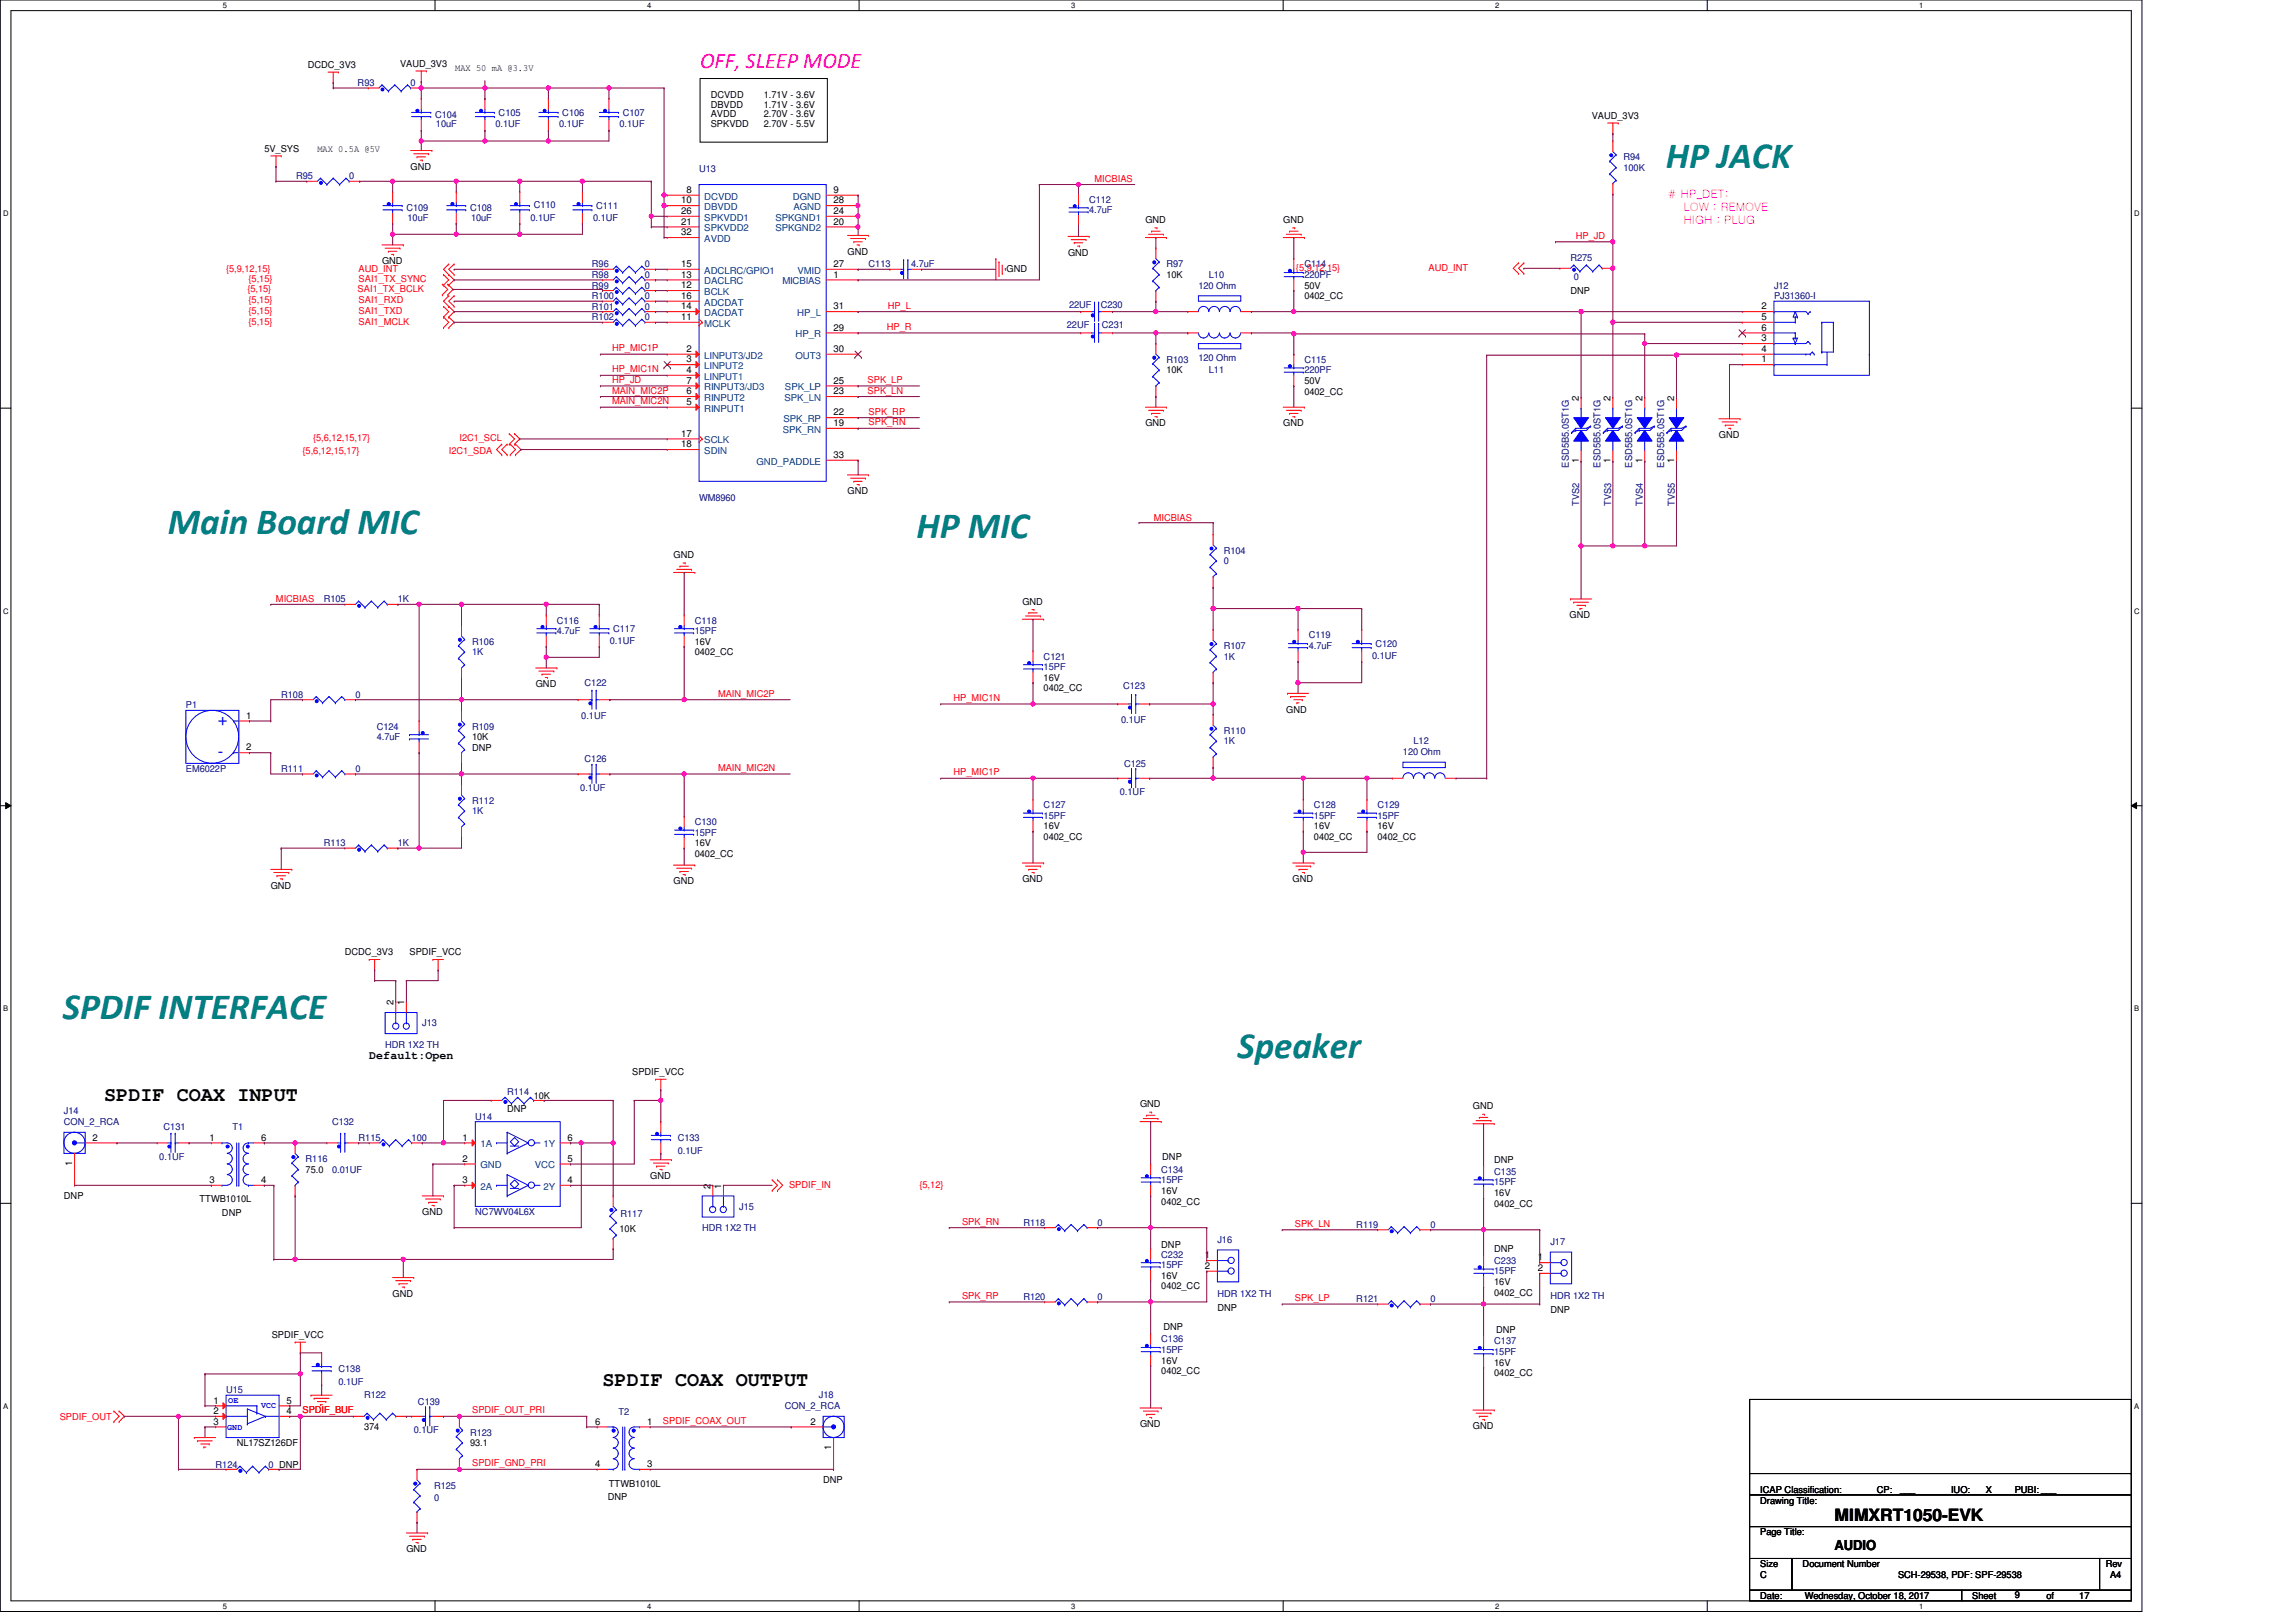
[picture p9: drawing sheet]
<svg xmlns="http://www.w3.org/2000/svg" width="297mm" height="210mm" viewBox="0 0 297 210" stroke-linecap="round" stroke-linejoin="round" font-family="sans-serif">
<defs><g id="words">
<g font-size="4.8" fill="#008080">
<text x="215.5" y="21.7">HP JACK</text>
<text x="21.7" y="69.2">Main Board MIC</text>
<text x="118.6" y="69.6">HP MIC</text>
<text x="8.1" y="131.8">SPDIF INTERFACE</text>
<text x="160.1" y="136.9">Speaker</text>
</g>
<text font-size="2.9" fill="#f0f" x="90.6" y="8.8">OFF, SLEEP MODE</text>
<g font-size="2.6">
<text x="13.5" y="142.5">SPDIF COAX INPUT</text>
<text x="78" y="179.3">SPDIF COAX OUTPUT</text>
</g>
<g font-size="2.2" fill="#00f">
<text x="28.2" y="93.9">+</text>
<text x="28.2" y="98">-</text>
</g>
<text font-size="2.2" x="237.3" y="196.8">MIMXRT1050-EVK</text>
<text font-size="1.8" x="237.3" y="200.5">AUDIO</text>
<g font-size="1.5" fill="#f0f">
<text x="215.8" y="25.6"># HP_DET:</text>
<text x="217.8" y="27.3">LOW : REMOVE</text>
<text x="217.8" y="29">HIGH : PLUG</text>
</g>
<text font-size="1.5" x="47.8" y="137">Default:Open</text>
<g font-size="1.2">
<text x="39.8" y="8.8">DCDC_3V3</text>
<text x="51.7" y="8.7">VAUD_3V3</text>
<text x="58.9" y="9.2">MAX 50 mA @3.3V</text>
<text x="91.9" y="12.7">DCVDD</text>
<text x="91.9" y="13.9">DBVDD</text>
<text x="91.9" y="15.2">AVDD</text>
<text x="91.9" y="16.5">SPKVDD</text>
<text x="98.8" y="12.7">1.71V - 3.6V</text>
<text x="98.8" y="13.9">1.71V - 3.6V</text>
<text x="98.8" y="15.2">2.70V - 3.6V</text>
<text x="98.8" y="16.5">2.70V - 5.5V</text>
<text x="205.9" y="15.4">VAUD_3V3</text>
<text x="34.2" y="19.6">5V_SYS</text>
<text x="41.1" y="19.6">MAX 0.5A @5V</text>
<text x="53.1" y="22">GND</text>
<text x="88.1" y="29.1">21</text>
<text x="88.1" y="26.3">10</text>
<text x="88.1" y="27.7">26</text>
<text x="88.8" y="25">8</text>
<text x="107.8" y="29.1">20</text>
<text x="107.8" y="27.7">24</text>
<text x="107.8" y="26.3">28</text>
<text x="107.8" y="25">9</text>
<text x="148.2" y="28.8">GND</text>
<text x="166" y="28.8">GND</text>
<text x="49.4" y="34.2">GND</text>
<text x="88.1" y="35.9">13</text>
<text x="88.1" y="30.4">32</text>
<text x="88.1" y="34.5">15</text>
<text x="107.8" y="34.5">27</text>
<text x="107.8" y="35.9">1</text>
<text x="109.6" y="33">GND</text>
<text x="130.2" y="35.1">GND</text>
<text x="138.2" y="33.1">GND</text>
<text x="150.9" y="36">10K</text>
<text x="88.1" y="37.3">12</text>
<text x="88.1" y="41.4">11</text>
<text x="88.1" y="38.7">16</text>
<text x="88.1" y="40">14</text>
<text x="107.8" y="40">31</text>
<text x="168.8" y="38.7">0402_CC</text>
<text x="168.8" y="37.3">50V</text>
<text x="203.2" y="38">DNP</text>
<text x="227.9" y="41.4">5</text>
<text x="227.9" y="40">2</text>
<text x="88.8" y="45.5">2</text>
<text x="88.8" y="46.9">3</text>
<text x="107.8" y="45.5">30</text>
<text x="107.8" y="42.8">29</text>
<text x="227.9" y="46.9">1</text>
<text x="227.9" y="45.5">4</text>
<text x="227.9" y="44.2">3</text>
<text x="227.9" y="42.8">6</text>
<text x="88.8" y="52.4">5</text>
<text x="88.8" y="51">6</text>
<text x="88.8" y="48.3">4</text>
<text x="88.8" y="49.6">7</text>
<text x="107.8" y="53.7">22</text>
<text x="107.8" y="51">23</text>
<text x="107.8" y="49.6">25</text>
<text x="150.9" y="48.3">10K</text>
<text x="168.8" y="51.1">0402_CC</text>
<text x="168.8" y="49.7">50V</text>
<text x="204.3" y="51.9" transform="rotate(-90 204.3 51.9)">2</text>
<text x="208.4" y="51.9" transform="rotate(-90 208.4 51.9)">2</text>
<text x="212.5" y="51.9" transform="rotate(-90 212.5 51.9)">2</text>
<text x="216.6" y="51.9" transform="rotate(-90 216.6 51.9)">2</text>
<text x="88.1" y="56.5">17</text>
<text x="88.1" y="57.9">18</text>
<text x="107.8" y="59.2">33</text>
<text x="107.8" y="55.1">19</text>
<text x="148.2" y="55.2">GND</text>
<text x="166" y="55.2">GND</text>
<text x="204.3" y="59.9" transform="rotate(-90 204.3 59.9)">1</text>
<text x="208.4" y="59.9" transform="rotate(-90 208.4 59.9)">1</text>
<text x="212.5" y="59.9" transform="rotate(-90 212.5 59.9)">1</text>
<text x="216.6" y="59.9" transform="rotate(-90 216.6 59.9)">1</text>
<text x="222.4" y="56.7">GND</text>
<text x="109.6" y="63.9">GND</text>
<text x="87.1" y="72.2">GND</text>
<text x="89.9" y="83.4">16V</text>
<text x="132.3" y="78.2">GND</text>
<text x="203" y="80">GND</text>
<text x="69.3" y="88.9">GND</text>
<text x="89.9" y="84.8">0402_CC</text>
<text x="135" y="89.5">0402_CC</text>
<text x="135" y="88.1">16V</text>
<text x="31.9" y="93">1</text>
<text x="61.1" y="95.8">10K</text>
<text x="166.4" y="92.2">GND</text>
<text x="31.9" y="97.1">2</text>
<text x="61.1" y="97.1">DNP</text>
<text x="135" y="107.3">16V</text>
<text x="170" y="107.3">16V</text>
<text x="178.2" y="107.3">16V</text>
<text x="89.9" y="110.9">0402_CC</text>
<text x="89.9" y="109.5">16V</text>
<text x="135" y="108.7">0402_CC</text>
<text x="170" y="108.7">0402_CC</text>
<text x="178.2" y="108.7">0402_CC</text>
<text x="35" y="115">GND</text>
<text x="87.1" y="114.4">GND</text>
<text x="132.3" y="114.2">GND</text>
<text x="167.2" y="114.2">GND</text>
<text x="44.6" y="123.6">DCDC_3V3</text>
<text x="53" y="123.6">SPDIF_VCC</text>
<text x="50.9" y="130" transform="rotate(-90 50.9 130)">2</text>
<text x="52.3" y="130" transform="rotate(-90 52.3 130)">1</text>
<text x="65.6" y="143.9">DNP</text>
<text x="69" y="142.1">10K</text>
<text x="81.8" y="139.1">SPDIF_VCC</text>
<text x="147.5" y="143.2">GND</text>
<text x="190.6" y="143.5">GND</text>
<text x="12" y="147.6">2</text>
<text x="27.1" y="147.6">1</text>
<text x="33.8" y="147.6">6</text>
<text x="59.9" y="147.6">1</text>
<text x="73.4" y="147.6">6</text>
<text x="8.3" y="155.2">DNP</text>
<text x="9.4" y="150.9" transform="rotate(-90 9.4 150.9)">1</text>
<text x="25.8" y="155.6">TTWB1010L</text>
<text x="27.1" y="153.1">3</text>
<text x="33.8" y="153.1">4</text>
<text x="39.5" y="151.7">75.0</text>
<text x="59.9" y="153.1">3</text>
<text x="59.9" y="150.3">2</text>
<text x="73.4" y="150.3">5</text>
<text x="73.4" y="153.1">4</text>
<text x="84.1" y="152.5">GND</text>
<text x="91.9" y="153.8" transform="rotate(-90 91.9 153.8)">2</text>
<text x="93.3" y="153.8" transform="rotate(-90 93.3 153.8)">1</text>
<text x="150.2" y="155.9">0402_CC</text>
<text x="150.2" y="154.5">16V</text>
<text x="150.4" y="150.1">DNP</text>
<text x="193.3" y="150.5">DNP</text>
<text x="193.3" y="154.7">16V</text>
<text x="28.7" y="157.4">DNP</text>
<text x="54.6" y="157.2">GND</text>
<text x="80.2" y="159.4">10K</text>
<text x="150.2" y="161.5">DNP</text>
<text x="193.3" y="156.1">0402_CC</text>
<text x="50.8" y="167.8">GND</text>
<text x="150.2" y="166.8">0402_CC</text>
<text x="150.2" y="165.4">16V</text>
<text x="155.9" y="162.8">1</text>
<text x="155.9" y="164.2">2</text>
<text x="193.3" y="162">DNP</text>
<text x="193.3" y="167.6">0402_CC</text>
<text x="193.3" y="166.3">16V</text>
<text x="198.9" y="163.1">1</text>
<text x="198.9" y="164.4">2</text>
<text x="35.2" y="173.1">SPDIF_VCC</text>
<text x="150.5" y="172">DNP</text>
<text x="157.5" y="169.6">DNP</text>
<text x="193.6" y="172.4">DNP</text>
<text x="200.6" y="169.8">DNP</text>
<text x="150.2" y="177.8">0402_CC</text>
<text x="150.2" y="176.4">16V</text>
<text x="193.3" y="178.1">0402_CC</text>
<text x="193.3" y="176.7">16V</text>
<text x="27.6" y="181.6">1</text>
<text x="27.6" y="182.9">2</text>
<text x="27.6" y="184.3">3</text>
<text x="37.1" y="182.9">4</text>
<text x="37.1" y="181.6">5</text>
<text x="47.1" y="185.1">374</text>
<text x="77" y="184.3">6</text>
<text x="83.7" y="184.3">1</text>
<text x="104.9" y="184.3">2</text>
<text x="147.5" y="184.6">GND</text>
<text x="190.6" y="184.9">GND</text>
<text x="30.6" y="187.1">NL17SZ126DF</text>
<text x="60.8" y="187.1">93.1</text>
<text x="77" y="189.8">4</text>
<text x="83.7" y="189.8">3</text>
<text x="106.5" y="191.9">DNP</text>
<text x="107.5" y="187.6" transform="rotate(-90 107.5 187.6)">1</text>
<text x="78.6" y="194.1">DNP</text>
<text x="78.8" y="192.3">TTWB1010L</text>
<text x="227.7" y="194.5">Drawing Title:</text>
<text x="227.7" y="193.1">ICAP Classification:</text>
<text x="242.8" y="193.1">CP:</text>
<text x="245.8" y="193">___</text>
<text x="252.4" y="193.1">IUO:</text>
<text x="256.3" y="193.1">_X_</text>
<text x="260.6" y="193.1">PUBI: ___</text>
<text x="52.6" y="200.8">GND</text>
<text x="227.7" y="198.6">Page Title:</text>
<text x="227.7" y="202.8">Size</text>
<text x="233.2" y="202.8">Document Number</text>
<text x="272.4" y="202.8">Rev</text>
<text x="227.7" y="206.9">Date:</text>
<text x="227.7" y="204.1">C</text>
<text x="233.5" y="206.9">Wednesday, October 18, 2017</text>
<text x="245.6" y="204.1">SCH-29538, PDF: SPF-29538</text>
<text x="255.2" y="206.9">Sheet</text>
<text x="260.6" y="206.7">9</text>
<text x="264.8" y="206.9">of</text>
<text x="269" y="206.9">17</text>
<text x="273" y="204.1">A4</text>
</g>
<g font-size="1.2" fill="#000080">
<text x="46.3" y="11.1">R93</text>
<text x="53.1" y="11.1">0</text>
<text x="56.3" y="15.3">C104</text>
<text x="56.4" y="16.5">10uF</text>
<text x="64.1" y="16.5">0.1UF</text>
<text x="64.5" y="15">C105</text>
<text x="72.3" y="16.5">0.1UF</text>
<text x="72.7" y="15">C106</text>
<text x="80.2" y="16.5">0.1UF</text>
<text x="80.6" y="15">C107</text>
<text x="38.3" y="23.2">R95</text>
<text x="45.2" y="23.2">0</text>
<text x="90.4" y="22.2">U13</text>
<text x="210" y="20.7">R94</text>
<text x="210" y="22.1">100K</text>
<text x="52.6" y="27.3">C109</text>
<text x="52.7" y="28.6">10uF</text>
<text x="60.8" y="27.3">C108</text>
<text x="60.9" y="28.6">10uF</text>
<text x="68.6" y="28.6">0.1UF</text>
<text x="69" y="26.9">C110</text>
<text x="76.7" y="28.6">0.1UF</text>
<text x="77.1" y="27.1">C111</text>
<text x="140.9" y="26.2">C112</text>
<text x="140.9" y="27.6">4.7uF</text>
<text x="76.6" y="34.6">R96</text>
<text x="76.6" y="36">R98</text>
<text x="83.4" y="34.6">0</text>
<text x="83.4" y="36">0</text>
<text x="112.4" y="34.6">C113</text>
<text x="117.9" y="34.6">4.7uF</text>
<text x="150.9" y="34.6">R97</text>
<text x="156.4" y="36">L10</text>
<text x="168.8" y="34.6">C114</text>
<text x="168.8" y="36">220PF</text>
<text x="203.2" y="33.8">R275</text>
<text x="76.6" y="40.1">R101</text>
<text x="76.6" y="41.4">R102</text>
<text x="76.6" y="37.3">R99</text>
<text x="76.6" y="38.7">R100</text>
<text x="83.4" y="40.1">0</text>
<text x="83.4" y="41.4">0</text>
<text x="83.4" y="38.7">0</text>
<text x="83.4" y="37.3">0</text>
<text x="138.3" y="39.8">22UF</text>
<text x="142.4" y="39.8">C230</text>
<text x="155" y="37.3">120 Ohm</text>
<text x="203.6" y="36.2">0</text>
<text x="229.5" y="37.3">J12</text>
<text x="229.5" y="38.7">PJ31360-I</text>
<text x="138" y="42.4">22UF</text>
<text x="142.6" y="42.4">C231</text>
<text x="150.9" y="46.9">R103</text>
<text x="155" y="46.7">120 Ohm</text>
<text x="168.8" y="46.9">C115</text>
<text x="156.4" y="48.3">L11</text>
<text x="168.8" y="48.3">220PF</text>
<text x="90.4" y="64.8">WM8960</text>
<text x="202.9" y="60.5" transform="rotate(-90 202.9 60.5)">ESD5B5.0ST1G</text>
<text x="204.3" y="65.4" transform="rotate(-90 204.3 65.4)">TVS2</text>
<text x="207.1" y="60.5" transform="rotate(-90 207.1 60.5)">ESD5B5.0ST1G</text>
<text x="208.4" y="65.4" transform="rotate(-90 208.4 65.4)">TVS3</text>
<text x="211.2" y="60.5" transform="rotate(-90 211.2 60.5)">ESD5B5.0ST1G</text>
<text x="212.6" y="65.4" transform="rotate(-90 212.6 65.4)">TVS4</text>
<text x="215.3" y="60.5" transform="rotate(-90 215.3 60.5)">ESD5B5.0ST1G</text>
<text x="216.7" y="65.4" transform="rotate(-90 216.7 65.4)">TVS5</text>
<text x="158.3" y="71.6">R104</text>
<text x="41.9" y="77.9">R105</text>
<text x="51.5" y="77.9">1K</text>
<text x="158.3" y="73">0</text>
<text x="61.1" y="83.4">R106</text>
<text x="72" y="80.7">C116</text>
<text x="72" y="82">4.7uF</text>
<text x="78.9" y="83.3">0.1UF</text>
<text x="79.3" y="81.8">C117</text>
<text x="89.9" y="80.7">C118</text>
<text x="89.9" y="82">15PF</text>
<text x="158.3" y="84">R107</text>
<text x="169.3" y="82.6">C119</text>
<text x="169.3" y="84">4.7uF</text>
<text x="177.9" y="83.7">C120</text>
<text x="61.1" y="84.8">1K</text>
<text x="75.6" y="88.8">C122</text>
<text x="135" y="85.3">C121</text>
<text x="135" y="86.7">15PF</text>
<text x="145.3" y="89.2">C123</text>
<text x="158.3" y="85.3">1K</text>
<text x="177.5" y="85.2">0.1UF</text>
<text x="24" y="91.7">P1</text>
<text x="36.4" y="90.3">R108</text>
<text x="46" y="90.3">0</text>
<text x="48.7" y="94.4">C124</text>
<text x="48.7" y="95.8">4.7uF</text>
<text x="61.1" y="94.4">R109</text>
<text x="75.2" y="93">0.1UF</text>
<text x="145" y="93.6">0.1UF</text>
<text x="158.3" y="95">R110</text>
<text x="24" y="99.9">EM6022P</text>
<text x="36.4" y="99.9">R111</text>
<text x="46" y="99.9">0</text>
<text x="75.6" y="98.6">C126</text>
<text x="145.4" y="99.2">C125</text>
<text x="158.3" y="96.3">1K</text>
<text x="181.5" y="97.7">120 Ohm</text>
<text x="182.9" y="96.3">L12</text>
<text x="61.1" y="104">R112</text>
<text x="61.1" y="105.4">1K</text>
<text x="75.1" y="102.3">0.1UF</text>
<text x="89.9" y="106.7">C130</text>
<text x="135" y="104.5">C127</text>
<text x="135" y="105.9">15PF</text>
<text x="144.9" y="102.9">0.1UF</text>
<text x="170" y="104.5">C128</text>
<text x="170" y="105.9">15PF</text>
<text x="178.2" y="104.5">C129</text>
<text x="178.2" y="105.9">15PF</text>
<text x="41.9" y="109.5">R113</text>
<text x="51.5" y="109.5">1K</text>
<text x="89.9" y="108.1">15PF</text>
<text x="49.8" y="135.6">HDR 1X2 TH</text>
<text x="54.6" y="132.8">J13</text>
<text x="65.6" y="141.7">R114</text>
<text x="8.3" y="144.2">J14</text>
<text x="8.3" y="145.6">CON_2_RCA</text>
<text x="21.2" y="146.2">C131</text>
<text x="30.1" y="146.2">T1</text>
<text x="43" y="145.6">C132</text>
<text x="46.4" y="147.6">R115</text>
<text x="53.3" y="147.6">100</text>
<text x="61.5" y="144.9">U14</text>
<text x="87.7" y="147.6">C133</text>
<text x="87.7" y="149.3">0.1UF</text>
<text x="20.6" y="150.1">0.1UF</text>
<text x="39.5" y="150.3">R116</text>
<text x="43" y="151.7">0.01UF</text>
<text x="150.2" y="151.7">C134</text>
<text x="150.2" y="153.1">15PF</text>
<text x="193.3" y="152">C135</text>
<text x="193.3" y="153.4">15PF</text>
<text x="61.5" y="157.2">NC7WV04L6X</text>
<text x="80.3" y="157.5">R117</text>
<text x="90.8" y="159.3">HDR 1X2 TH</text>
<text x="95.6" y="156.5">J15</text>
<text x="132.4" y="158.6">R118</text>
<text x="142" y="158.6">0</text>
<text x="157.5" y="160.8">J16</text>
<text x="175.5" y="158.9">R119</text>
<text x="185.1" y="158.9">0</text>
<text x="200.6" y="161.1">J17</text>
<text x="150.2" y="162.7">C232</text>
<text x="150.2" y="164.1">15PF</text>
<text x="157.5" y="167.8">HDR 1X2 TH</text>
<text x="193.3" y="163.5">C233</text>
<text x="193.3" y="164.9">15PF</text>
<text x="132.4" y="168.2">R120</text>
<text x="142" y="168.2">0</text>
<text x="150.2" y="173.7">C136</text>
<text x="175.5" y="168.5">R121</text>
<text x="185.1" y="168.5">0</text>
<text x="193.3" y="173.9">C137</text>
<text x="200.6" y="168">HDR 1X2 TH</text>
<text x="43.8" y="177.5">C138</text>
<text x="43.8" y="179.2">0.1UF</text>
<text x="150.2" y="175">15PF</text>
<text x="193.3" y="175.3">15PF</text>
<text x="29.2" y="180.3">U15</text>
<text x="47.1" y="180.9">R122</text>
<text x="53.5" y="185.5">0.1UF</text>
<text x="54.1" y="181.8">C139</text>
<text x="60.8" y="185.7">R123</text>
<text x="80" y="183">T2</text>
<text x="101.5" y="182.3">CON_2_RCA</text>
<text x="105.9" y="180.9">J18</text>
<text x="27.9" y="189.9">R124</text>
<text x="34.8" y="189.9">0 DNP</text>
<text x="56.2" y="192.6">R125</text>
<text x="56.2" y="194.2">0</text>
</g>
<g font-size="1.2" fill="#f00">
<text x="141.6" y="23.6">MICBIAS</text>
<text x="29.2" y="35.1">{5,9,12,15}</text>
<text x="46.4" y="35.1">AUD_INT</text>
<text x="167.7" y="35">{5,9,12,15}</text>
<text x="184.8" y="35">AUD_INT</text>
<text x="203.9" y="30.9">HP_JD</text>
<text x="32" y="37.7">{5,15}</text>
<text x="32.1" y="40.6">{5,15}</text>
<text x="32.1" y="39.3">{5,15}</text>
<text x="32.1" y="42">{5,15}</text>
<text x="32.1" y="36.5">{5,15}</text>
<text x="46.3" y="37.7">SAI1_TX_BCLK</text>
<text x="46.4" y="40.6">SAI1_TXD</text>
<text x="46.4" y="39.3">SAI1_RXD</text>
<text x="46.4" y="42">SAI1_MCLK</text>
<text x="46.4" y="36.5">SAI1_TX_SYNC</text>
<text x="114.8" y="39.9">HP_L</text>
<text x="79.2" y="45.4">HP_MIC1P</text>
<text x="114.7" y="42.7">HP_R</text>
<text x="79.2" y="49.6">HP_JD</text>
<text x="79.2" y="48.2">HP_MIC1N</text>
<text x="79.2" y="50.9">MAIN_MIC2P</text>
<text x="79.2" y="52.3">MAIN_MIC2N</text>
<text x="112.2" y="49.6">SPK_LP</text>
<text x="112.2" y="50.9">SPK_LN</text>
<text x="112.4" y="53.7">SPK_RP</text>
<text x="39.1" y="58.7">{5,6,12,15,17}</text>
<text x="40.5" y="57.1">{5,6,12,15,17}</text>
<text x="58.1" y="58.7">I2C1_SDA</text>
<text x="59.4" y="57.1">I2C1_SCL</text>
<text x="112.4" y="55">SPK_RN</text>
<text x="149.3" y="67.4">MICBIAS</text>
<text x="35.7" y="77.9">MICBIAS</text>
<text x="92.9" y="90.1">MAIN_MIC2P</text>
<text x="123.4" y="90.7">HP_MIC1N</text>
<text x="92.9" y="99.8">MAIN_MIC2N</text>
<text x="123.4" y="100.3">HP_MIC1P</text>
<text x="102.1" y="153.6">SPDIF_IN</text>
<text x="119" y="153.6">{5,12}</text>
<text x="124.5" y="158.5">SPK_RN</text>
<text x="167.5" y="158.7">SPK_LN</text>
<text x="124.5" y="168.1">SPK_RP</text>
<text x="167.5" y="168.3">SPK_LP</text>
<text x="7.7" y="183.7">SPDIF_OUT</text>
<text x="39.1" y="182.9">SPDIF_BUF</text>
<text x="61.1" y="182.9">SPDIF_OUT_PRI</text>
<text x="85.8" y="184.2">SPDIF_COAX_OUT</text>
<text x="61.1" y="189.7">SPDIF_GND_PRI</text>
</g>
<g font-size="1.2" fill="#004080">
<text x="91.1" y="25.8">DCVDD</text>
<text x="91.1" y="29.9">SPKVDD2</text>
<text x="91.1" y="27.2">DBVDD</text>
<text x="91.1" y="28.6">SPKVDD1</text>
<text x="100.3" y="29.9">SPKGND2</text>
<text x="100.3" y="28.6">SPKGND1</text>
<text x="102.6" y="25.8">DGND</text>
<text x="102.7" y="27.2">AGND</text>
<text x="91.1" y="31.3">AVDD</text>
<text x="91.1" y="35.4">ADCLRC/GPIO1</text>
<text x="103.2" y="35.4">VMID</text>
<text x="91.1" y="36.8">DACLRC</text>
<text x="91.1" y="38.2">BCLK</text>
<text x="91.1" y="39.5">ADCDAT</text>
<text x="91.1" y="40.9">DACDAT</text>
<text x="101.2" y="36.8">MICBIAS</text>
<text x="103.1" y="40.9">HP_L</text>
<text x="91.1" y="42.3">MCLK</text>
<text x="91.1" y="46.4">LINPUT3/JD2</text>
<text x="91.1" y="47.8">LINPUT2</text>
<text x="102.9" y="46.4">OUT3</text>
<text x="102.9" y="43.6">HP_R</text>
<text x="91.1" y="53.3">RINPUT1</text>
<text x="91.1" y="51.9">RINPUT2</text>
<text x="91.1" y="49.1">LINPUT1</text>
<text x="91.1" y="50.5">RINPUT3/JD3</text>
<text x="101.5" y="51.9">SPK_LN</text>
<text x="101.6" y="50.5">SPK_LP</text>
<text x="91.1" y="57.4">SCLK</text>
<text x="91.1" y="58.7">SDIN</text>
<text x="101.3" y="56">SPK_RN</text>
<text x="101.3" y="54.6">SPK_RP</text>
<text x="97.9" y="60.1">GND_PADDLE</text>
<text x="62.2" y="148.4">1A</text>
<text x="70.3" y="148.4">1Y</text>
<text x="62.2" y="153.9">2A</text>
<text x="62.2" y="151.2">GND</text>
<text x="69.2" y="151.2">VCC</text>
<text x="70.3" y="153.9">2Y</text>
</g>
<g font-size="1.1" fill="#00f">
<text x="29.4" y="185">GND</text>
<text x="29.5" y="181.5">OE</text>
<text x="33.8" y="182.2">VCC</text>
</g>
<g font-size="1">
<text x="28.8" y="1">5</text>
<text x="83.7" y="1">4</text>
<text x="138.6" y="1">3</text>
<text x="193.4" y="1">2</text>
<text x="248.3" y="1">1</text>
<text x=".4" y="28">D</text>
<text x="276.1" y="28">D</text>
<text x=".4" y="79.4">C</text>
<text x="276.1" y="79.4">C</text>
<text x=".4" y="130.9">B</text>
<text x="276.1" y="130.9">B</text>
<text x=".4" y="182.3">A</text>
<text x="276.1" y="182.3">A</text>
<text x="28.8" y="208.2">5</text>
<text x="83.7" y="208.2">4</text>
<text x="138.6" y="208.2">3</text>
<text x="193.4" y="208.2">2</text>
<text x="248.3" y="208.2">1</text>
</g>
</g></defs>
<path d="M0 0h277.1v208.5h-277.1zM1.4 1.4h274.3v205.7h-274.3z" fill="none" stroke="#000" stroke-width=".13"/>
<g fill="#fff">
<path d="M28.8 .1h.6v1.1h-.6z"/>
<path d="M28.8 207.3h.6v1.1h-.6z"/>
</g>
<path d="M56.3 0v1.4M56.3 207.1v1.4" fill="none" stroke="#000" stroke-width=".13"/>
<g fill="#fff">
<path d="M83.7 .1h.6v1.1h-.6z"/>
<path d="M83.7 207.3h.6v1.1h-.6z"/>
</g>
<path d="M111.1 0v1.4M111.1 207.1v1.4" fill="none" stroke="#000" stroke-width=".13"/>
<g fill="#fff">
<path d="M138.6 .1h.5v1.1h-.5z"/>
<path d="M138.6 207.3h.5v1.1h-.5z"/>
</g>
<path d="M166 0v1.4M166 207.1v1.4" fill="none" stroke="#000" stroke-width=".13"/>
<g fill="#fff">
<path d="M193.4 .1h.6v1.1h-.6z"/>
<path d="M193.4 207.3h.6v1.1h-.6z"/>
</g>
<path d="M220.9 0v1.4M220.9 207.1v1.4" fill="none" stroke="#000" stroke-width=".13"/>
<g fill="#fff">
<path d="M248.3 .1h.6v1.1h-.6z"/>
<path d="M248.3 207.3h.6v1.1h-.6z"/>
<path d="M.4 27.1h.7v1.1h-.7z"/>
<path d="M276.1 27.1h.7v1.1h-.7z"/>
<path d="M.4 78.5h.7v1.1h-.7z"/>
<path d="M276.1 78.5h.7v1.1h-.7z"/>
</g>
<path d="M0 52.8h1.4M275.7 52.8h1.4" fill="none" stroke="#000" stroke-width=".13"/>
<g fill="#fff">
<path d="M.4 130h.7v1.1h-.7z"/>
<path d="M276.1 130h.6v1.1h-.6z"/>
</g>
<path d="M0 104.2h1.4M.7 103.8l.7 .4-.7 .4zM275.7 104.2l.7-.4v.8zM275.7 104.2h1.4" fill="none" stroke="#000" stroke-width=".13"/>
<path d="M.7 103.8l.7 .4-.7 .4zM275.7 104.2l.7-.4v.8z" fill="#000"/>
<g fill="#fff">
<path d="M.4 181.4h.7v1.1h-.7z"/>
<path d="M276.1 181.4h.6v1.1h-.6z"/>
</g>
<g fill="none" stroke="#000" stroke-width=".13">
<path d="M90.6 10.2h16.4v8.2h-16.4zM0 155.7h1.4M275.7 155.7h1.4M226.4 193.4h49.3v4.1h-49.3zM226.4 197.5h49.3v4.1h-49.3zM226.4 181.1h49.3v12.3h-49.3zM226.4 190.6h49.3M275.7 190.6h.1M226.4 201.6h5.4v4.1h-5.4zM226.4 205.7h27.4v1.4h-27.4zM231.8 201.6h39.8v4.1h-39.8zM253.8 205.7h21.9v1.4h-21.9z"/>
<path d="M271.6 201.6h4.1v4.1h-4.1z"/>
</g>
<g fill="none" stroke="#f00" stroke-width=".13">
<path d="M42.4 9.3h1.4M43.1 10.7h.1M43.1 9.3v1.4M43.8 9.3h.1M53.1 19.5h2.8M53.5 19.9h2M53.8 9.2h1.4M54.5 10.6h.1M54.5 9.2v1.4M55.2 9.2h.1M55.5 19.9h.1M55.9 19.5h.1"/>
<path d="M208 15.9h1.4M208.7 17.3h.1M208.7 15.9v1.4M209.4 15.9h.1M35 20.2h1.4M35.7 21.5h.1M35.7 20.2v1.3M36.4 20.2h.1M49.4 31.7h2.8M49.8 32.1h1.9M50.2 32.5h.1M50.2 32.5h1.1"/>
<path d="M50.6 32.9h.3M50.9 32.9h.1M51.7 32.1h.1M52.2 31.7h.1M54 20.3h.1M54 20.3h1.1M54.4 20.7h.2M54.6 20.7h.1M57.2 36.8h.1M57.2 38.1h.1M57.2 36.8l.7 .6-.7 .7M57.4 39.6h.1"/>
<path d="M57.4 35.5h.1M57.4 36.9h.1M57.4 39.6l.7 .7-.7 .7M57.4 35.5l.7 .7-.7 .7M57.9 38.1h.1M57.9 36.8h.1M57.9 36.8l.7 .6-.7 .7M58.1 34.2h.1M58.1 35.5h.1M58.1 39.6h.1M58.1 38.3h.1M58.1 36.9h.1"/>
<path d="M58.1 34.2l-.7 .6 .7 .7M58.1 39.6l.7 .7-.7 .7M58.1 38.3l-.7 .7 .7 .6M58.1 35.5l.7 .7-.7 .7M58.8 34.2h.1M58.8 35.5h.1M58.8 38.3h.1M58.8 39.6h.1M58.8 34.2l-.7 .6 .7 .7M58.8 38.3l-.7 .7 .7 .6M109.6 30.5h2.8M110 30.9h2"/>
<path d="M110.5 31.3h.1M110.5 31.3h1M110.9 31.7h.2M111.1 31.7h.1M112 30.9h.1M112.4 30.5h.1M128.8 33.5h.1M128.8 33.5v2.7M129.2 33.9h.1M129.2 33.9v1.9M129.7 35.4h.1M129.7 34.3v1.1"/>
<path d="M130.1 34.7h.1M130.1 34.7v.3M138.2 30.6h2.7M138.6 31h1.9M139 31.4h.1M139 31.4h1.1M139.4 31.8h.3M139.7 31.8h.1M140.5 31h.1M140.9 30.6h.1M148.2 30.7h2.7M148.6 30.3h1.9"/>
<path d="M149 29.9h.1M149 29.9h1.1M149.4 29.5h.3M149.7 29.5h.1M150.5 30.3h.1M150.9 30.7h.1M166 30.7h2.8M166.4 30.3h1.9M166.8 29.9h.1M166.8 29.9h1.1M167.2 29.5h.3M167.5 29.5h.1"/>
<path d="M168.3 30.3h.1M168.8 30.7h.1M196.5 34h.1M196.5 35.4h.1M196.5 34l-.7 .7 .7 .7M197.1 34h.1M197.1 35.4h.1M197.1 34l-.6 .7 .6 .7M57.4 41h.1M57.4 42.4h.1M57.4 41l.7 .7-.7 .7M58.1 41h.1"/>
<path d="M58.1 42.4h.1M58.1 41l.7 .7-.7 .7M64.9 58.8h.1M64.9 57.5h.1M64.9 57.5l-.7 .7 .7 .6M65.6 57.5h.1M65.6 58.8h.1M65.6 57.5l-.7 .7 .7 .6M65.9 57.5h.1M65.9 56.1h.1M65.9 56.1l.7 .7-.7 .7M66 57.5h.1"/>
<path d="M66 58.8h.1M66 57.5l.7 .7-.7 .6M66.6 56.1h.1M66.6 57.5h.1M66.6 56.1l.6 .7-.6 .7M66.7 58.8h.1M66.7 57.5h.1M66.7 57.5l.7 .7-.7 .6M148.2 52.7h2.7M148.6 53.1h1.9M149 53.5h.1M149 53.5h1.1"/>
<path d="M149.4 53.9h.3M149.7 53.9h.1M150.5 53.1h.1M150.9 52.7h.1M166 52.7h2.8M166.4 53.1h1.9M166.8 53.5h.1M166.8 53.5h1.1M167.2 53.9h.3M167.5 53.9h.1M168.3 53.1h.1M168.8 52.7h.1"/>
<path d="M222.4 54.2h2.7M222.8 54.6h1.9M223.2 55h.1M223.2 55h1.1M223.6 55.4h.3M223.9 55.4h.1M224.7 54.6h.1M225.1 54.2h.1M87.1 74.1h2.8M87.5 73.7h2M88 73.3h.1M88 73.3h1.1"/>
<path d="M88.4 72.8h.2M88.6 72.8h.1M89.5 73.7h.1M89.9 74.1h.1M109.6 61.4h2.8M110 61.9h2M110.5 62.3h.1M110.5 62.3h1M110.9 62.7h.2M111.1 62.7h.1M112 61.9h.1M112.4 61.4h.1"/>
<path d="M132.7 79.7h1.9M133.1 79.3h.1M133.1 79.3h1.1M133.5 78.9h.3M133.8 78.9h.1M134.6 79.7h.1M203.2 77.5h.1M203.2 77.5h2.7M203.6 77.9h.1M203.6 77.9h1.9M204 78.3h1.1M204.4 78.7h.1"/>
<path d="M204.4 78.7h.3M205.1 78.3h.1M69.3 86.4h2.7M69.7 86.8h1.9M70.1 87.2h.1M70.1 87.2h1.1M70.5 87.7h.3M70.8 87.7h.1M71.6 86.8h.1M72 86.4h.1M132.3 80.1h2.7M135 80.1h.1"/>
<path d="M166.6 89.7h.1M166.6 89.7h2.7M167 90.1h.1M167 90.1h1.9M167.4 90.5h1.1M167.8 90.9h.1M167.8 90.9h.3M168.5 90.5h.1M35 112.5h2.8M35.4 112.9h2M35.8 113.3h.1M35.8 113.3h1.1"/>
<path d="M36.3 113.7h.2M36.5 113.7h.1M37.4 112.9h.1M37.8 112.5h.1M87.1 111.9h2.8M87.5 112.3h2M88 112.8h.1M88 112.8h1.1M88.4 113.2h.2M88.6 113.2h.1M89.5 112.3h.1M89.9 111.9h.1"/>
<path d="M132.3 111.7h2.7M132.7 112.1h1.9M133.1 112.5h.1M133.1 112.5h1.1M133.5 112.9h.3M133.8 112.9h.1M134.6 112.1h.1M135 111.7h.1M167.2 111.7h2.8M167.7 112.1h1.9M168.1 112.5h.1M168.1 112.5h1.1"/>
<path d="M168.5 112.9h.3M168.8 112.9h.1M169.6 112.1h.1M170 111.7h.1M47.8 124.1h.1M47.8 124.1h1.3M48.5 125.5h.1M48.5 124.1v1.4M56 124.1h.1M56 124.1h1.4M56.7 125.5h.1M56.7 124.1v1.4"/>
<path d="M84.8 139.6h.1M84.8 139.6h1.4M85.5 139.6v1.4M54.6 154.7h2.8M55.1 155.1h1.9M55.5 155.6h.1M55.5 155.6h1.1M55.9 156h.3M56.2 156h.1M57 155.1h.1M57.4 154.7h.1M84.1 150.1h2.8"/>
<path d="M84.5 150.5h2M84.9 150.9h.1M84.9 150.9h1.1M85.4 151.3h.2M85.5 141h.1M85.6 151.3h.1M86.5 150.5h.1M86.9 150.1h.1M99.9 154h.1M99.9 152.7h.1M99.9 152.7l.7 .7-.7 .6M100.6 154h.1"/>
<path d="M100.6 152.7h.1M100.6 152.7l.7 .7-.7 .6M147.5 145.1h2.7M147.9 144.7h1.9M148.3 144.3h.1M148.3 144.3h1.1M148.7 143.9h.3M149 143.9h.1M149.8 144.7h.1M150.2 145.1h.1M190.6 145.4h2.7M191 145h1.9"/>
<path d="M191.4 144.6h.1M191.4 144.6h1.1M191.8 144.2h.3M192.1 144.2h.1M192.9 145h.1M193.3 145.4h.1M38.2 173.7h.1M38.2 173.7h1.3M38.9 175h.1M38.9 173.7v1.3M50.8 165.3h2.7M51.2 165.7h1.9"/>
<path d="M51.6 166.1h.1M51.6 166.1h1.1M52 166.5h.3M52.3 166.5h.1M53.1 165.7h.1M53.5 165.3h.1M14.7 182.6h.1M14.7 183.9h.1M14.7 182.6l.7 .6-.7 .7M15.4 183.9h.1M15.4 182.6h.1M15.4 182.6l.7 .6-.7 .7"/>
<path d="M25.1 186h.1M25.1 186h2.8M25.5 186.4h.1M25.5 186.4h2M26 186.8h1.1M26.4 187.2h.1M26.4 187.2h.2M27.1 186.8h.1M40.2 180.5h.1M40.2 180.5h2.8M40.6 180.9h.1M40.6 180.9h2"/>
<path d="M41.1 181.3h1.1M41.5 181.7h.1M41.5 181.7h.2M42.2 181.3h.1M52.6 198.3h2.7M53 198.8h1.9M53.4 199.2h.1M53.4 199.2h1.1M53.8 199.6h.3M54.1 199.6h.1M54.9 198.8h.1M55.3 198.3h.1"/>
<path d="M147.5 182.2h2.7M147.9 182.6h1.9M148.3 183h.1M148.3 183h1.1M148.7 183.4h.3M149 183.4h.1M149.8 182.6h.1M150.2 182.2h.1M190.6 182.4h2.7M191 182.8h1.9M191.4 183.2h.1M191.4 183.2h1.1"/>
<path d="M191.8 183.7h.3M192.1 183.7h.1M192.9 182.8h.1M193.3 182.4h.1"/>
</g>
<path d="M78.9 157.3h.1M78.9 159h.1M78.9 157.3l.8 .9M78.9 159l.8 .8M79.3 156.1l.4 .4M79.7 156.5h.1M79.7 158.2h.1M79.7 159.8h.1M79.7 156.5l-.8 .8M79.7 158.2l-.8 .8M79.7 159.8l-.4 .4M79.3 160.2h.1" fill="none" stroke="#00f" stroke-width=".13"/>
<circle cx="79.1" cy="156.6" r=".2" fill="#00f"/>
<g fill="none" stroke="#00f" stroke-width=".13">
<path d="M132.4 105.7h2.5M132.4 105.2h2.5M133.6 105.7h.1M133.6 105.7v.5M134.9 105.7h.1M134.9 105.2h.1M200.6 162h2.7v4.1h-2.7zM200.6 163.4h1.3M200.6 164.7h1.3M201.9 163.4h.1M201.9 164.7h.1"/>
<circle cx="79.1" cy="156.6" r=".2"/>
<circle cx="202.3" cy="164.7" r=".4"/>
<circle cx="202.3" cy="163.3" r=".4"/>
</g>
<path d="M79.3 154.7h.1M79.3 154.7v1.4M79.3 161.6h.1M79.3 160.2v1.4M199.2 163.4h.1M199.2 164.7h.1M199.2 163.4h1.4M199.2 164.7h1.4" fill="none" stroke="#f00" stroke-width=".13"/>
<path d="M133 104.9h.3v.1v.1h-.3z" fill-rule="evenodd" fill="#00f"/>
<g fill="none" stroke="#00f" stroke-width=".13">
<path d="M133 104.9h.3v.1v.1h-.3zM133.6 105.2h.1M133.6 104.8v.4M136.9 168h.1M136.9 168l-.4 .4M136.9 168l.8 .8M137.7 168.8h.1M138.6 168h.1M138.6 168l-.9 .8M138.6 168l.8 .8M139.4 168.8h.1M140.2 168h.1"/>
<path d="M140.2 168l-.8 .8M140.2 168l.4 .4M140.6 168.4h.1"/>
</g>
<path d="M133.6 103.4h.1M133.6 107.5h.1M133.6 103.4v1.4M133.6 106.2v1.3" fill="none" stroke="#f00" stroke-width=".13"/>
<circle cx="137" cy="168.6" r=".19" fill="#00f"/>
<g fill="none" stroke="#00f" stroke-width=".13">
<path d="M166.1 35.8h2.5M166.1 35.3h2.5M167.4 35.8h.1M167.4 35.8v.4M168.6 35.8h.1M168.6 35.3h.1"/>
<circle cx="137" cy="168.6" r=".19"/>
</g>
<path d="M135.1 168.4h.1M135.1 168.4h1.4M140.6 168.4h1.4M142 168.4h.1" fill="none" stroke="#f00" stroke-width=".13"/>
<circle cx="166.9" cy="35" r=".2" fill="#00f"/>
<g fill="none" stroke="#00f" stroke-width=".13">
<path d="M167.4 35.3h.1M167.4 34.8v.5M40.9 90.1h.1M40.9 90.1l-.4 .4M40.9 90.1l.8 .8M41.7 90.9h.1M42.6 90.1h.1M42.6 90.1l-.9 .8M42.6 90.1l.8 .8M43.4 90.9h.1M44.2 90.1h.1M44.2 90.1l-.8 .8"/>
<path d="M44.2 90.1l.4 .4M44.6 90.5h.1"/>
<circle cx="166.9" cy="35" r=".2"/>
</g>
<path d="M167.4 33.5h.1M167.4 37.6h.1M167.4 33.5v1.3M167.4 36.2v1.4" fill="none" stroke="#f00" stroke-width=".13"/>
<circle cx="41" cy="90.7" r=".19" fill="#00f"/>
<g fill="none" stroke="#00f" stroke-width=".13">
<path d="M49.5 27.2h2.5M49.5 26.6h2.5M50.8 27.2h.1M50.8 27.2v.4M52 27.2h.1M52 26.6h.1"/>
<circle cx="41" cy="90.7" r=".19"/>
</g>
<path d="M39.1 90.5h.1M39.1 90.5h1.4M44.6 90.5h1.4M46 90.5h.1" fill="none" stroke="#f00" stroke-width=".13"/>
<path d="M50.2 26.3h.2l.1 .1-.1 .1h-.2z" fill-rule="evenodd" fill="#00f"/>
<path d="M50.2 26.3h.2l.1 .1-.1 .1h-.2zM50.8 26.6h.1M50.8 26.2v.4M147.6 163.9h2.5M147.6 163.4h2.5M148.9 163.9h.1M148.9 163.9v.4M150.1 163.9h.1M150.1 163.4h.1" fill="none" stroke="#00f" stroke-width=".13"/>
<path d="M50.8 24.8h.1M50.8 28.9h.1M50.8 24.8v1.4M50.8 27.6v1.3" fill="none" stroke="#f00" stroke-width=".13"/>
<path d="M148.2 163h.3v.3h-.1h-.2z" fill-rule="evenodd" fill="#00f"/>
<g fill="none" stroke="#00f" stroke-width=".13">
<path d="M208.7 19.6l.4 .4M208.3 20.8h.1M208.3 22.5h.1M208.3 20.8l.8 .9M208.3 22.5l.8 .8M208.7 23.7h.1M209.1 20h.1M209.1 21.7h.1M209.1 23.3h.1M209.1 20l-.8 .8M209.1 21.7l-.8 .8M209.1 23.3l-.4 .4"/>
<path d="M148.2 163h.3v.3h-.1h-.2zM148.9 163.4h.1M148.9 162.9v.5"/>
</g>
<path d="M148.9 161.6h.1M148.9 165.7h.1M148.9 161.6v1.3M148.9 164.3v1.4" fill="none" stroke="#f00" stroke-width=".13"/>
<circle cx="208.4" cy="20.1" r=".19" fill="#00f"/>
<g fill="none" stroke="#00f" stroke-width=".13">
<path d="M8.3 146.5h2.7v2.7h-2.7z"/>
<circle cx="208.4" cy="20.1" r=".19"/>
<circle cx="9.6" cy="147.9" r="1.36"/>
</g>
<path d="M208.7 18.2h.1M208.7 18.2v1.4M208.7 25.1h.1M208.7 23.7v1.4" fill="none" stroke="#f00" stroke-width=".13"/>
<circle cx="9.6" cy="147.9" r=".27" fill="#00f"/>
<g fill="none" stroke="#00f" stroke-width=".13">
<path d="M79.7 39.9h.1M79.7 39.9l-.4 .4M79.7 39.9l.9 .8M81.4 39.9h.1M81.4 39.9l-.8 .8M81.4 39.9l.8 .8M83 39.9h.1M83 39.9l-.8 .8M83 39.9l.4 .4M80.6 40.7h.1M82.2 40.7h.1M83.4 40.3h.1"/>
<path d="M9.6 147.9h1.4M11 147.9h.1"/>
<circle cx="9.6" cy="147.9" r=".27"/>
</g>
<path d="M9.6 153.4h.1M9.6 149.2v4.2M11 147.9h4.1M15.1 147.9h.1" fill="none" stroke="#f00" stroke-width=".13"/>
<path d="M79.7 40.4h.2v.3h-.1h-.1z" fill-rule="evenodd" fill="#00f"/>
<path d="M116.9 33.6h.1M116.9 33.6v2.5M117.5 33.6h.1M117.5 34.8h.1M117.5 33.6v2.5M117.5 34.8h.4M79.7 40.4h.2v.3h-.1h-.1z" fill="none" stroke="#00f" stroke-width=".13"/>
<path d="M78 40.3h.1M78 40.3h1.3M83.4 40.3h1.4M84.8 40.3h.1" fill="none" stroke="#f00" stroke-width=".13"/>
<path d="M116.6 35.2h.2v.3h-.1h-.1z" fill-rule="evenodd" fill="#00f"/>
<path d="M90.4 23.9h16.5v38.4h-16.5zM116.5 34.8h.4M116.6 35.2h.2v.3h-.1h-.1zM116.9 34.8h.1" fill="none" stroke="#00f" stroke-width=".13"/>
<g fill="none" stroke="#f00" stroke-width=".13">
<path d="M106.9 34.8h4.1M106.9 29.4h4.1M106.9 28h4.1M106.9 26.6h4.1M106.9 25.3h4.1M111 34.8h.1M111 29.4h.1M111 28h.1M111 26.6h.1M111 25.3h.1M115.1 34.8h.1M115.1 34.8h1.4"/>
<path d="M117.9 34.8h1.3M119.2 34.8h.1M86.3 56.8h.1M86.3 56.8h4.1M90.4 57.2h.1M90.4 56.4l.4 .4M90.8 56.8h.1M90.8 56.8l-.4 .4M106.9 59.5h4.1M106.9 55.4h4.1M106.9 54h4.1M111 59.5h.1"/>
<path d="M111 55.4h.1M111 54h.1"/>
</g>
<path d="M90 52.3l.4 .4-.4 .4z" fill="#f00"/>
<path d="M86.3 52.7h.1M86.3 52.7h4.1M90 52.3l.4 .4-.4 .4z" fill="none" stroke="#f00" stroke-width=".13"/>
<path d="M90 50.9l.4 .4-.4 .4z" fill="#f00"/>
<g fill="none" stroke="#f00" stroke-width=".13">
<path d="M86.3 36.2h.1M86.3 37.6h.1M86.3 30.7h.1M86.3 34.8h.1M86.3 25.3h.1M86.3 29.4h.1M86.3 36.2h4.1M86.3 37.6h4.1M86.3 30.7h4.1M86.3 34.8h4.1M86.3 25.3h4.1M86.3 29.4h4.1"/>
<path d="M106.9 36.2h4.1M111 36.2h.1M86.3 51.3h.1M86.3 41.7h.1M86.3 51.3h4.1M86.3 41.7h4.1M90 50.9l.4 .4-.4 .4zM90.4 42.1h.1M90.4 41.3l.4 .4M90.8 41.7h.1M90.8 41.7l-.4 .4M106.9 51.3h4.1"/>
<path d="M106.9 49.9h4.1M106.9 45.8h4.1M106.9 43.1h4.1M106.9 40.3h4.1M111 51.3h.1M111 49.9h.1M111 45.8h.1M111 43.1h.1M111 40.3h.1"/>
</g>
<path d="M110.6 46.2h.1M110.6 45.4l.8 .8M111.4 45.4l-.8 .8M111.4 46.2h.1" fill="none" stroke="#804000" stroke-width=".13"/>
<path d="M90 45.4l.4 .4-.4 .4z" fill="#f00"/>
<path d="M86.3 45.8h.1M86.3 45.8h4.1M90 45.4l.4 .4-.4 .4z" fill="none" stroke="#f00" stroke-width=".13"/>
<path d="M90 46.8l.4 .4-.4 .4z" fill="#f00"/>
<path d="M86.3 47.2h.1M86.3 47.2h4.1M90 46.8l.4 .4-.4 .4z" fill="none" stroke="#f00" stroke-width=".13"/>
<path d="M85.9 47.6h.1M85.9 46.8l.8 .8M86.7 46.8l-.8 .8M86.7 47.6h.1" fill="none" stroke="#804000" stroke-width=".13"/>
<path d="M90 48.2l.4 .4-.4 .4z" fill="#f00"/>
<path d="M86.3 48.6h.1M86.3 58.2h.1M86.3 48.6h4.1M86.3 58.2h4.1M90 48.2l.4 .4-.4 .4z" fill="none" stroke="#f00" stroke-width=".13"/>
<path d="M90 49.5l.4 .4-.4 .4z" fill="#f00"/>
<path d="M86.3 39h.1M86.3 39h4.1M86.3 49.9h.1M86.3 49.9h4.1M90 49.5l.4 .4-.4 .4z" fill="none" stroke="#f00" stroke-width=".13"/>
<path d="M90 39.9l.4 .4-.4 .4z" fill="#f00"/>
<path d="M86.3 26.6h.1M86.3 28h.1M86.3 26.6h4.1M86.3 28h4.1M90 39.9l.4 .4-.4 .4zM86.3 40.3h.1M86.3 40.3h4.1" fill="none" stroke="#f00" stroke-width=".13"/>
<path d="M204.6 56.9h.1M204.6 52.8h.1M204.6 52.8v1.4M204.6 56.9v1.4" fill="none" stroke="#00f" stroke-width=".13"/>
<path d="M204.6 55.7l.9 1.4h-1.9z" fill-rule="evenodd" fill="#00f"/>
<path d="M204.6 55.7l.9 1.4h-1.9z" fill="none" stroke="#00f" stroke-width=".13"/>
<path d="M203.6 54h1.9l-.9 1.4z" fill-rule="evenodd" fill="#00f"/>
<g fill="none" stroke="#00f" stroke-width=".13">
<path d="M203.3 56h.1M203.6 54h1.9l-.9 1.4zM203.9 55.4h.1M203.9 55.7h.1M203.9 55.4l-.6 .6M203.9 55.7l-.6 .3M205.8 55.1h.1M205.8 55.1l-.6 .3h-1.3M205.8 55.1l-.6 .6h-1.3M31 189.7h.1M31 189.7l-.4 .4M31 189.7l.9 .8"/>
<path d="M31.9 190.5h.1M32.7 189.7h.1M32.7 189.7l-.8 .8M32.7 189.7l.8 .8M33.5 190.5h.1M34.3 189.7h.1M34.3 189.7l-.8 .8M34.3 189.7l.5 .4M34.8 190.1h.1"/>
</g>
<path d="M204.6 59.7h.1M204.6 51.4h.1M204.6 51.4v1.4M204.6 58.3v1.4" fill="none" stroke="#f00" stroke-width=".13"/>
<circle cx="31.1" cy="190.3" r=".2" fill="#00f"/>
<g fill="none" stroke="#00f" stroke-width=".13">
<path d="M141.6 39.1h.1M141.6 39.1v2.5M142.1 39.1h.1M142.1 39.1v2.5M142.1 40.3h.1M142.1 40.3h.5M181.5 98.6h5.5v.7h-5.5zM181.5 100.7a.68 .68 0 0 1 .7-.7 .68 .68 0 0 1 .7 .7 .69 .69 0 0 1 .6-.7 .69 .69 0 0 1 .7 .7M187 100.7a.68 .68 0 0 0-.7-.7 .68 .68 0 0 0-.7 .7 .68 .68 0 0 0-.7-.7 .68 .68 0 0 0-.6 .7"/>
<circle cx="31.1" cy="190.3" r=".2"/>
</g>
<path d="M180.1 100.7h.1M180.1 100.7h1.4M187 100.7h1.4M188.4 100.7h.1M29.2 190.1h.1M29.2 190.1h1.4M34.8 190.1h1.3M36.1 190.1h.1" fill="none" stroke="#f00" stroke-width=".13"/>
<circle cx="141.4" cy="40.8" r=".2" fill="#00f"/>
<g fill="none" stroke="#00f" stroke-width=".13">
<path d="M141.2 40.3h.4M141.6 40.3h.1M147.6 174.9h2.5M147.6 174.3h2.5M148.9 174.9h.1M148.9 174.9v.4M150.1 174.9h.1M150.1 174.3h.1"/>
<circle cx="141.4" cy="40.8" r=".2"/>
</g>
<path d="M139.8 40.3h.1M139.8 40.3h1.4M142.6 40.3h1.3M143.9 40.3h.1" fill="none" stroke="#f00" stroke-width=".13"/>
<circle cx="148.4" cy="174.1" r=".19" fill="#00f"/>
<g fill="none" stroke="#00f" stroke-width=".13">
<path d="M46.4 109.3h.1M46.4 109.3l-.4 .4M46.4 109.3l.8 .9M47.2 110.2h.1M48 109.3h.1M48 109.3l-.8 .9M48 109.3l.9 .9M48.9 110.2h.1M49.7 109.3h.1M49.7 109.3l-.8 .9M49.7 109.3l.4 .4M50.1 109.7h.1"/>
<path d="M148.9 174.3h.1M148.9 173.9v.4"/>
<circle cx="148.4" cy="174.1" r=".19"/>
</g>
<path d="M148.9 172.6h.1M148.9 176.7h.1M148.9 172.6v1.3M148.9 175.3v1.4" fill="none" stroke="#f00" stroke-width=".13"/>
<path d="M46.3 109.8h.3v.3h-.1h-.2z" fill-rule="evenodd" fill="#00f"/>
<g fill="none" stroke="#00f" stroke-width=".13">
<path d="M149.1 47.1h.1M149.1 48.7h.1M149.1 47.1l.9 .8M149.1 48.7l.9 .8M149.5 49.9h.1M149.5 45.8l.5 .4M150 46.2h.1M150 47.9h.1M150 49.5h.1M150 46.2l-.9 .9M150 47.9l-.9 .8M150 49.5l-.5 .4"/>
<path d="M46.3 109.8h.3v.3h-.1h-.2z"/>
</g>
<path d="M44.6 109.7h.1M44.6 109.7h1.4M50.1 109.7h1.4M51.5 109.7h.1" fill="none" stroke="#f00" stroke-width=".13"/>
<path d="M149.2 46.1h.3v.3l-.2 .1-.1-.1z" fill-rule="evenodd" fill="#00f"/>
<path d="M149.2 46.1h.3v.3l-.2 .1-.1-.1zM29.4 147.9a.67 .67 0 0 1 .7 .6 .67 .67 0 0 1-.7 .7M29.4 149.2a.68 .68 0 0 1 .7 .7 .68 .68 0 0 1-.7 .7 .69 .69 0 0 1 .7 .7 .69 .69 0 0 1-.7 .7M29.4 152a.68 .68 0 0 1 .7 .7 .68 .68 0 0 1-.7 .6M30.6 153.4h.1M30.6 147.9v5.5M30.9 153.4h.1M30.9 147.9v5.5M32.1 147.9a.67 .67 0 0 0-.6 .6 .67 .67 0 0 0 .6 .7M32.1 149.2a.68 .68 0 0 0-.6 .7 .68 .68 0 0 0 .6 .7 .69 .69 0 0 0-.6 .7 .69 .69 0 0 0 .6 .7M32.1 152a.68 .68 0 0 0-.6 .7 .68 .68 0 0 0 .6 .6" fill="none" stroke="#00f" stroke-width=".13"/>
<path d="M149.5 44.4h.1M149.5 51.3h.1M149.5 44.4v1.4M149.5 49.9v1.4" fill="none" stroke="#f00" stroke-width=".13"/>
<circle cx="32.1" cy="148.3" r=".19" fill="#00f"/>
<circle cx="32.1" cy="148.3" r=".19" fill="none" stroke="#00f" stroke-width=".13"/>
<path d="M29.3 148.2h.3l.1 .1-.1 .2h-.3z" fill-rule="evenodd" fill="#00f"/>
<g fill="none" stroke="#00f" stroke-width=".13">
<path d="M22.1 146.6h.1M22.1 146.6v2.5M22.7 146.6h.1M22.7 147.9h.1M22.7 147.9h.4M22.7 146.6v2.5M28.7 147.9h.1M28.7 153.4h.1M28.7 147.9h.7M28.7 153.4h.7M29.3 148.2h.3l.1 .1-.1 .2h-.3zM32.1 153.4h.1"/>
<path d="M32.1 147.9h.1M32.1 147.9h.7M32.1 153.4h.7"/>
</g>
<path d="M27.3 153.4h.1M27.3 147.9h.1M27.3 147.9h1.4M27.3 153.4h1.4M32.8 147.9h1.4M32.8 153.4h1.4M34.2 147.9h.1M34.2 153.4h.1" fill="none" stroke="#f00" stroke-width=".13"/>
<circle cx="21.9" cy="148.3" r=".19" fill="#00f"/>
<g fill="none" stroke="#00f" stroke-width=".13">
<path d="M167.4 105.7h2.4M167.4 105.2h2.4M168.6 105.7h.1M168.6 105.7v.5M169.8 105.7h.1M169.8 105.2h.1M21.7 147.9h.4M22.1 147.9h.1"/>
<circle cx="21.9" cy="148.3" r=".19"/>
</g>
<path d="M20.3 147.9h.1M20.3 147.9h1.4M23.1 147.9h1.4M24.5 147.9h.1" fill="none" stroke="#f00" stroke-width=".13"/>
<circle cx="168.1" cy="105" r=".19" fill="#00f"/>
<g fill="none" stroke="#00f" stroke-width=".13">
<path d="M208.7 56.9h.1M208.7 52.8h.1M208.7 52.8v1.4M208.7 56.9v1.4M168.6 105.2h.1M168.6 104.8v.4"/>
<circle cx="168.1" cy="105" r=".19"/>
</g>
<path d="M168.6 103.4h.1M168.6 107.5h.1M168.6 103.4v1.4M168.6 106.2v1.3" fill="none" stroke="#f00" stroke-width=".13"/>
<path d="M208.7 55.7l.9 1.4h-1.9z" fill-rule="evenodd" fill="#00f"/>
<path d="M208.7 55.7l.9 1.4h-1.9z" fill="none" stroke="#00f" stroke-width=".13"/>
<path d="M207.7 54h1.9l-.9 1.4z" fill-rule="evenodd" fill="#00f"/>
<g fill="none" stroke="#00f" stroke-width=".13">
<path d="M207.4 56h.1M207.7 54h1.9l-.9 1.4zM208 55.4h.1M208 55.7h.1M208 55.4l-.6 .6M208 55.7l-.6 .3M209.9 55.1h.1M209.9 55.1l-.5 .3h-1.4M209.9 55.1l-.5 .6h-1.4M55.1 182h.1M55.1 182v2.5M55.6 182h.1"/>
<path d="M55.6 183.2h.1M55.6 182v2.5M55.6 183.2h.4"/>
</g>
<path d="M208.7 59.7h.1M208.7 51.4h.1M208.7 51.4v1.4M208.7 58.3v1.4" fill="none" stroke="#f00" stroke-width=".13"/>
<circle cx="54.8" cy="183.7" r=".2" fill="#00f"/>
<g fill="none" stroke="#00f" stroke-width=".13">
<path d="M29.2 180.5h6.9v5.5h-6.9zM29.2 183.2h.1M29.2 183.2h2.8M29.2 181.9h4M32 184.2h.1M33.2 181.9h.1M33.2 182.8h.1M33.2 181.9v.9M34.3 183.2h.1M34.3 183.2h1.8M34.3 183.2l-2.3-.9v1.9M34.3 183.2l-2.3 1"/>
<path d="M54.6 183.2h.5M55.1 183.2h.1"/>
<circle cx="54.8" cy="183.7" r=".2"/>
</g>
<path d="M36.1 183.2h1.4M37.5 183.2h.1M53.3 183.2h.1M53.3 183.2h1.3M56 183.2h1.4M57.4 183.2h.1" fill="none" stroke="#f00" stroke-width=".13"/>
<path d="M28.8 181.5l.4 .4-.4 .4z" fill="#f00"/>
<path d="M27.9 181.9h.1M27.9 181.9h1.3M28.8 181.5l.4 .4-.4 .4z" fill="none" stroke="#f00" stroke-width=".13"/>
<path d="M28.8 182.8l.4 .4-.4 .4z" fill="#f00"/>
<path d="M27.9 183.2h.1M27.9 184.6h.1M27.9 183.2h1.3M27.9 184.6h1.3M28.8 182.8l.4 .4-.4 .4zM36.1 181.9h1.4M37.5 181.9h.1" fill="none" stroke="#f00" stroke-width=".13"/>
<path d="M149.1 34.7h.1M149.1 36.3h.1M149.1 34.7l.9 .8M149.1 36.3l.9 .9M149.5 37.6h.1M149.5 33.5l.5 .4M150 33.9h.1M150 35.5h.1M150 37.2h.1M150 33.9l-.9 .8M150 35.5l-.9 .8M150 37.2l-.5 .4" fill="none" stroke="#00f" stroke-width=".13"/>
<path d="M149.2 33.8h.3v.3h-.2h-.1z" fill-rule="evenodd" fill="#00f"/>
<path d="M149.2 33.8h.3v.3h-.2h-.1zM147.6 152.9h2.5M147.6 152.4h2.5M148.9 152.9h.1M148.9 152.9v.5M150.1 152.9h.1M150.1 152.4h.1" fill="none" stroke="#00f" stroke-width=".13"/>
<path d="M149.5 32.1h.1M149.5 39h.1M149.5 32.1v1.4M149.5 37.6v1.4" fill="none" stroke="#f00" stroke-width=".13"/>
<circle cx="148.4" cy="152.2" r=".19" fill="#00f"/>
<g fill="none" stroke="#00f" stroke-width=".13">
<path d="M148.9 152.4h.1M148.9 152v.4M47.5 182.8h.1M47.5 182.8l-.4 .4M47.5 182.8l.8 .9M48.3 183.7h.1M49.1 182.8h.1M49.1 182.8l-.8 .9M49.1 182.8l.9 .9M50 183.7h.1M50.8 182.8h.1M50.8 182.8l-.8 .9"/>
<path d="M50.8 182.8l.4 .4M51.2 183.2h.1"/>
<circle cx="148.4" cy="152.2" r=".19"/>
</g>
<path d="M148.9 150.6h.1M148.9 154.7h.1M148.9 150.6v1.4M148.9 153.4v1.3" fill="none" stroke="#f00" stroke-width=".13"/>
<path d="M47.4 183.3h.3v.3h-.1h-.2z" fill-rule="evenodd" fill="#00f"/>
<path d="M212.8 56.9h.1M212.8 52.8h.1M212.8 52.8v1.4M212.8 56.9v1.4M47.4 183.3h.3v.3h-.1h-.2z" fill="none" stroke="#00f" stroke-width=".13"/>
<path d="M45.7 183.2h.1M45.7 183.2h1.4M51.2 183.2h1.4M52.6 183.2h.1" fill="none" stroke="#f00" stroke-width=".13"/>
<path d="M212.8 55.7l.9 1.4h-1.9z" fill-rule="evenodd" fill="#00f"/>
<path d="M212.8 55.7l.9 1.4h-1.9z" fill="none" stroke="#00f" stroke-width=".13"/>
<path d="M211.8 54h1.9l-.9 1.4z" fill-rule="evenodd" fill="#00f"/>
<g fill="none" stroke="#00f" stroke-width=".13">
<path d="M211.5 56h.1M211.8 54h1.9l-.9 1.4zM212.1 55.4h.1M212.1 55.7h.1M212.1 55.4l-.6 .6M212.1 55.7l-.6 .3M214 55.1h.1M214 55.1l-.5 .3h-1.4M214 55.1l-.5 .6h-1.4M76.3 81.9h2.5M76.3 81.3h2.5M77.5 81.9h.1"/>
<path d="M77.5 81.9v.4M78.8 81.9h.1M78.8 81.3h.1"/>
</g>
<path d="M212.8 59.7h.1M212.8 51.4h.1M212.8 51.4v1.4M212.8 58.3v1.4" fill="none" stroke="#f00" stroke-width=".13"/>
<path d="M76.9 81h.3v.3h-.2h-.1z" fill-rule="evenodd" fill="#00f"/>
<path d="M76.9 81h.3v.3h-.2h-.1zM77.5 81.3h.1M77.5 80.9v.4M190.7 164.7h2.5M190.7 164.2h2.5M191.9 164.7h.1M191.9 164.7v.4M193.2 164.7h.1M193.2 164.2h.1" fill="none" stroke="#00f" stroke-width=".13"/>
<path d="M77.5 79.6h.1M77.5 79.6v1.3M77.5 83.7h.1M77.5 82.3v1.4" fill="none" stroke="#f00" stroke-width=".13"/>
<circle cx="191.4" cy="164" r=".2" fill="#00f"/>
<g fill="none" stroke="#00f" stroke-width=".13">
<path d="M146.4 89.9h.1M146.4 89.9v2.4M146.9 89.9h.1M146.9 91.1h.1M146.9 89.9v2.4M146.9 91.1h.5M191.9 164.2h.1M191.9 163.8v.4"/>
<circle cx="191.4" cy="164" r=".2"/>
</g>
<path d="M191.9 162.4h.1M191.9 166.5h.1M191.9 162.4v1.4M191.9 165.1v1.4" fill="none" stroke="#f00" stroke-width=".13"/>
<circle cx="146.2" cy="91.5" r=".19" fill="#00f"/>
<g fill="none" stroke="#00f" stroke-width=".13">
<path d="M57.8 27.2h2.5M57.8 26.6h2.5M59 27.2h.1M59 27.2v.4M60.3 27.2h.1M60.3 26.6h.1M146 91.1h.4M146.4 91.1h.1"/>
<circle cx="146.2" cy="91.5" r=".19"/>
</g>
<path d="M144.6 91.1h.1M144.6 91.1h1.4M147.4 91.1h1.3M148.7 91.1h.1" fill="none" stroke="#f00" stroke-width=".13"/>
<path d="M58.4 26.3h.3v.1v.1h-.3z" fill-rule="evenodd" fill="#00f"/>
<g fill="none" stroke="#00f" stroke-width=".13">
<path d="M58.4 26.3h.3v.1v.1h-.3zM59 26.6h.1M59 26.2v.4M156.5 84.1h.1M156.5 85.7h.1M156.5 84.1l.9 .8M156.5 85.7l.9 .9M156.9 87h.1M156.9 82.8l.5 .5M157.4 83.3h.1M157.4 84.9h.1M157.4 86.6h.1"/>
<path d="M157.4 83.3l-.9 .8M157.4 84.9l-.9 .8M157.4 86.6l-.5 .4"/>
</g>
<path d="M59 24.8h.1M59 28.9h.1M59 24.8v1.4M59 27.6v1.3" fill="none" stroke="#f00" stroke-width=".13"/>
<path d="M156.6 83.2h.3v.3h-.2h-.1z" fill-rule="evenodd" fill="#00f"/>
<g fill="none" stroke="#00f" stroke-width=".13">
<path d="M79.7 41.3h.1M79.7 41.3l-.4 .4M79.7 41.3l.9 .8M80.6 42.1h.1M81.4 41.3h.1M81.4 41.3l-.8 .8M81.4 41.3l.8 .8M82.2 42.1h.1M83 41.3h.1M83 41.3l-.8 .8M83 41.3l.4 .4M83.4 41.7h.1"/>
<path d="M156.6 83.2h.3v.3h-.2h-.1z"/>
</g>
<path d="M156.9 81.5h.1M156.9 88.3h.1M156.9 81.5v1.3M156.9 87v1.3" fill="none" stroke="#f00" stroke-width=".13"/>
<path d="M79.7 41.8h.2v.2l-.1 .1-.1-.1z" fill-rule="evenodd" fill="#00f"/>
<g fill="none" stroke="#00f" stroke-width=".13">
<path d="M79.7 41.8h.2v.2l-.1 .1-.1-.1zM216.9 56.9h.1M216.9 52.8h.1M216.9 52.8v1.4M216.9 56.9v1.4M24 91.9h6.9v6.9h-6.9zM30.2 93.3h.1M30.2 97.4h.1M30.2 93.3h.7M30.2 97.4h.7"/>
<circle cx="27.5" cy="95.3" r="3.4"/>
</g>
<path d="M78 41.7h.1M78 41.7h1.3M83.4 41.7h1.4M84.8 41.7h.1M30.9 97.4h1.4M30.9 93.3h1.4M32.3 97.4h.1M32.3 93.3h.1" fill="none" stroke="#f00" stroke-width=".13"/>
<path d="M216.9 55.7l.9 1.4h-1.9z" fill-rule="evenodd" fill="#00f"/>
<path d="M216.9 55.7l.9 1.4h-1.9z" fill="none" stroke="#00f" stroke-width=".13"/>
<path d="M215.9 54h1.9l-.9 1.4z" fill-rule="evenodd" fill="#00f"/>
<g fill="none" stroke="#00f" stroke-width=".13">
<path d="M215.7 56h.1M215.9 54h1.9l-.9 1.4zM216.2 55.4h.1M216.2 55.7h.1M216.2 55.4l-.5 .6M216.2 55.7l-.5 .3M218.1 55.1h.1M218.1 55.1l-.5 .3h-1.4M218.1 55.1l-.5 .6h-1.4M174.9 83.8h2.5M174.9 83.3h2.5M176.2 83.8h.1"/>
<path d="M176.2 83.8v.4M177.4 83.8h.1M177.4 83.3h.1"/>
</g>
<path d="M216.9 59.7h.1M216.9 51.4h.1M216.9 51.4v1.4M216.9 58.3v1.4" fill="none" stroke="#f00" stroke-width=".13"/>
<circle cx="175.7" cy="83" r=".2" fill="#00f"/>
<g fill="none" stroke="#00f" stroke-width=".13">
<path d="M156.5 71.7h.1M156.5 73.4h.1M156.5 71.7l.9 .9M156.5 73.4l.9 .8M156.9 74.6h.1M156.9 70.5l.5 .4M157.4 70.9h.1M157.4 72.6h.1M157.4 74.2h.1M157.4 70.9l-.9 .8M157.4 72.6l-.9 .8M157.4 74.2l-.5 .4"/>
<path d="M176.2 83.3h.1M176.2 82.8v.5"/>
<circle cx="175.7" cy="83" r=".2"/>
</g>
<path d="M176.2 81.5h.1M176.2 85.6h.1M176.2 81.5v1.3M176.2 84.2v1.4" fill="none" stroke="#f00" stroke-width=".13"/>
<circle cx="156.7" cy="71" r=".19" fill="#00f"/>
<g fill="none" stroke="#00f" stroke-width=".13">
<path d="M106.5 183.2h2.7v2.8h-2.7z"/>
<circle cx="156.7" cy="71" r=".19"/>
<circle cx="107.8" cy="184.6" r="1.36"/>
</g>
<path d="M156.9 69.1h.1M156.9 76h.1M156.9 69.1v1.4M156.9 74.6v1.4" fill="none" stroke="#f00" stroke-width=".13"/>
<circle cx="107.8" cy="184.6" r=".26" fill="#00f"/>
<g fill="none" stroke="#00f" stroke-width=".13">
<path d="M40.9 99.7h.1M40.9 99.7l-.4 .4M40.9 99.7l.8 .8M42.6 99.7h.1M42.6 99.7l-.9 .8M42.6 99.7l.8 .8M44.2 99.7h.1M44.2 99.7l-.8 .8M44.2 99.7l.4 .4M41.7 100.5h.1M43.4 100.5h.1M44.6 100.1h.1"/>
<path d="M106.5 184.6h.1M106.5 184.6h1.3"/>
<circle cx="107.8" cy="184.6" r=".26"/>
</g>
<path d="M102.4 184.6h.1M102.4 184.6h4.1M107.8 190.1h.1M107.8 186v4.1" fill="none" stroke="#f00" stroke-width=".13"/>
<circle cx="41" cy="100.3" r=".19" fill="#00f"/>
<g fill="none" stroke="#00f" stroke-width=".13">
<path d="M79.3 184.6a.68 .68 0 0 1 .7 .7 .68 .68 0 0 1-.7 .7M79.3 186a.68 .68 0 0 1 .7 .7 .68 .68 0 0 1-.7 .6M79.3 187.4a.68 .68 0 0 1 .7 .6 .68 .68 0 0 1-.7 .7M79.3 188.7a.67 .67 0 0 1 .7 .7 .67 .67 0 0 1-.7 .7M80.6 190.1h.1M80.6 184.6v5.5M80.8 190.1h.1M80.8 184.6v5.5M82.1 184.6a.68 .68 0 0 0-.7 .7 .68 .68 0 0 0 .7 .7M82.1 186a.68 .68 0 0 0-.7 .7 .68 .68 0 0 0 .7 .6M82.1 187.4a.68 .68 0 0 0-.7 .6 .68 .68 0 0 0 .7 .7M82.1 188.7a.67 .67 0 0 0-.7 .7 .67 .67 0 0 0 .7 .7"/>
<circle cx="41" cy="100.3" r=".19"/>
</g>
<path d="M39.1 100.1h.1M39.1 100.1h1.4M44.6 100.1h1.4M46 100.1h.1" fill="none" stroke="#f00" stroke-width=".13"/>
<circle cx="79.4" cy="185.1" r=".2" fill="#00f"/>
<circle cx="79.4" cy="185.1" r=".2" fill="none" stroke="#00f" stroke-width=".13"/>
<circle cx="82" cy="185.1" r=".2" fill="#00f"/>
<g fill="none" stroke="#00f" stroke-width=".13">
<path d="M141.6 41.8h.1M141.6 41.8v2.5M142.1 41.8h.1M142.1 43.1h.1M142.1 41.8v2.5M142.1 43.1h.5M78.6 184.6h.7M78.6 190.1h.7M79.3 190.1h.1M79.3 184.6h.1M82.1 184.6h.7M82.1 190.1h.7"/>
<path d="M82.8 184.6h.1M82.8 190.1h.1"/>
<circle cx="82" cy="185.1" r=".2"/>
</g>
<path d="M77.3 184.6h.1M77.3 190.1h.1M77.3 184.6h1.3M77.3 190.1h1.3M82.8 184.6h1.3M82.8 190.1h1.3M84.1 190.1h.1M84.1 184.6h.1" fill="none" stroke="#f00" stroke-width=".13"/>
<path d="M141.2 43.4h.3l.1 .1-.1 .2h-.3z" fill-rule="evenodd" fill="#00f"/>
<g fill="none" stroke="#00f" stroke-width=".13">
<path d="M141.2 43.1h.4M141.2 43.4h.3l.1 .1-.1 .2h-.3zM141.6 43.1h.1M180 158.7h.1M180 158.7l-.4 .4M180 158.7l.8 .8M180.8 159.5h.1M181.6 158.7h.1M181.6 158.7l-.8 .8M181.6 158.7l.9 .8M182.5 159.5h.1M183.3 158.7h.1"/>
<path d="M183.3 158.7l-.8 .8M183.3 158.7l.4 .4M183.7 159.1h.1"/>
</g>
<path d="M139.8 43.1h.1M139.8 43.1h1.4M142.6 43.1h1.3M143.9 43.1h.1" fill="none" stroke="#f00" stroke-width=".13"/>
<path d="M179.9 159.2h.3l.1 .1-.1 .1h-.3z" fill-rule="evenodd" fill="#00f"/>
<path d="M175.6 105.7h2.5M175.6 105.2h2.5M176.8 105.7h.1M176.8 105.7v.5M178.1 105.7h.1M178.1 105.2h.1M179.9 159.2h.3l.1 .1-.1 .1h-.3z" fill="none" stroke="#00f" stroke-width=".13"/>
<path d="M178.2 159.1h.1M178.2 159.1h1.4M183.7 159.1h1.4M185.1 159.1h.1" fill="none" stroke="#f00" stroke-width=".13"/>
<circle cx="176.4" cy="105" r=".19" fill="#00f"/>
<g fill="none" stroke="#00f" stroke-width=".13">
<path d="M41.5 23.1h.1M41.5 23.1l-.4 .4M41.5 23.1l.8 .8M42.3 23.9h.1M43.1 23.1h.1M43.1 23.1l-.8 .8M43.1 23.1l.8 .8M43.9 23.9h.1M44.8 23.1h.1M44.8 23.1l-.9 .8M44.8 23.1l.4 .4M45.2 23.5h.1"/>
<path d="M176.8 105.2h.1M176.8 104.8v.4"/>
<circle cx="176.4" cy="105" r=".19"/>
</g>
<path d="M176.8 103.4h.1M176.8 107.5h.1M176.8 103.4v1.4M176.8 106.2v1.3" fill="none" stroke="#f00" stroke-width=".13"/>
<path d="M41.4 23.5h.3v.3l-.2 .1-.1-.1z" fill-rule="evenodd" fill="#00f"/>
<g fill="none" stroke="#00f" stroke-width=".13">
<path d="M49.4 11h.1M49.4 11l-.4 .4M49.4 11l.8 .8M50.2 11.8h.1M51.1 11h.1M51.1 11l-.9 .8M51.1 11l.8 .8M51.9 11.8h.1M52.7 11h.1M52.7 11l-.8 .8M52.7 11l.4 .4M53.1 11.4h.1"/>
<path d="M41.4 23.5h.3v.3l-.2 .1-.1-.1z"/>
</g>
<path d="M39.7 23.5h.1M39.7 23.5h1.4M45.2 23.5h1.3M46.5 23.5h.1" fill="none" stroke="#f00" stroke-width=".13"/>
<circle cx="49.5" cy="11.6" r=".19" fill="#00f"/>
<g fill="none" stroke="#00f" stroke-width=".13">
<path d="M79.7 34.4h.1M79.7 34.4l-.4 .4M79.7 34.4l.9 .9M80.6 35.3h.1M81.4 34.4h.1M81.4 34.4l-.8 .9M81.4 34.4l.8 .9M82.2 35.3h.1M83 34.4h.1M83 34.4l-.8 .9M83 34.4l.4 .4M83.4 34.8h.1"/>
<circle cx="49.5" cy="11.6" r=".19"/>
</g>
<path d="M47.6 11.4h.1M47.6 11.4h1.4M53.1 11.4h1.4M54.5 11.4h.1" fill="none" stroke="#f00" stroke-width=".13"/>
<path d="M79.7 34.9h.2v.3h-.1h-.1z" fill-rule="evenodd" fill="#00f"/>
<g fill="none" stroke="#00f" stroke-width=".13">
<path d="M79.7 34.9h.2v.3h-.1h-.1zM46.4 77.8h.1M46.4 77.8l-.4 .4M46.4 77.8l.8 .8M47.2 78.6h.1M48 77.8h.1M48 77.8l-.8 .8M48 77.8l.9 .8M48.9 78.6h.1M49.7 77.8h.1M49.7 77.8l-.8 .8M49.7 77.8l.4 .4"/>
<path d="M50.1 78.2h.1"/>
</g>
<path d="M78 34.8h.1M78 34.8h1.3M83.4 34.8h1.4M84.8 34.8h.1" fill="none" stroke="#f00" stroke-width=".13"/>
<circle cx="46.5" cy="78.4" r=".19" fill="#00f"/>
<g fill="none" stroke="#00f" stroke-width=".13">
<path d="M229.5 39h12.3v9.6h-12.3zM229.5 44.4h.1M229.5 40.3h.1M229.5 47.2h.1M229.5 45.8h4.7M229.5 43.1h2.8M229.5 41.7h2.8M229.5 40.3h4.1l.3 .3M229.5 47.2h6.9M232 43.8h.1M232 43.8h.5l-.2 .6M232 43.8l.3 .6"/>
<path d="M232.3 43.1h.1M232.3 43.8h.1M232.3 44.4h.1M232.3 41.7h.1M232.3 41h.1M232.3 40.3h.1M232.3 41v.7M232.3 43.1v.7M232.3 40.3l.2 .7M232.3 40.3l-.3 .7h.5M232.5 41h.1M233.6 45.8h.1"/>
<path d="M233.9 44.2h.1M233.9 40.6h.1M233.9 44.2l-.3 .2h-4.1M233.9 44.2l.3 .2M234.2 44.4h.1M234.2 45.8h.1M234.2 40.3h.1M234.2 40.3l-.3 .3M234.5 45.6h.1M234.5 45.6l-.3 .2M234.5 45.6l.2 .2M234.7 45.8h.1"/>
<path d="M235.7 45.6h.1M235.7 41.7h.1M235.7 41.7h1.5M235.7 41.7v3.9M236.4 47.2h.1M236.4 45.6v1.6M237.2 41.7h.1M237.2 41.7v3.9h-1.5M241.8 45.8h.1M65.3 142h.1M65.3 142l-.4 .4M65.3 142l.9 .8"/>
<path d="M66.2 142.8h.1M67 142h.1M67 142l-.8 .8M67 142l.8 .8M67.8 142.8h.1M68.6 142h.1M68.6 142l-.8 .8M68.6 142l.4 .4M69 142.4h.1"/>
<circle cx="46.5" cy="78.4" r=".19"/>
</g>
<g fill="none" stroke="#f00" stroke-width=".13">
<path d="M225.4 47.2h.1M225.4 45.8h.1M225.4 44.4h.1M225.4 43.1h.1M225.4 41.7h.1M225.4 40.3h.1M225.4 47.2h4.1M225.4 45.8h4.1M225.4 44.4h4.1M225.4 43.1h4.1M225.4 41.7h4.1M225.4 40.3h4.1"/>
<path d="M44.6 78.2h.1M44.6 78.2h1.4M50.1 78.2h1.4M51.5 78.2h.1"/>
</g>
<path d="M225 43.5h.1M225 42.7l.8 .8M225.8 42.7l-.8 .8M225.8 43.5h.1" fill="none" stroke="#804000" stroke-width=".13"/>
<circle cx="65.4" cy="142.6" r=".2" fill="#00f"/>
<g fill="none" stroke="#00f" stroke-width=".13">
<path d="M79.7 35.8h.1M79.7 35.8l-.4 .4M79.7 35.8l.9 .8M80.6 36.6h.1M81.4 35.8h.1M81.4 35.8l-.8 .8M81.4 35.8l.8 .8M82.2 36.6h.1M83 35.8h.1M83 35.8l-.8 .8M83 35.8l.4 .4M83.4 36.2h.1"/>
<circle cx="65.4" cy="142.6" r=".2"/>
</g>
<path d="M63.5 142.4h.1M63.5 142.4h1.4M69 142.4h1.4M70.4 142.4h.1" fill="none" stroke="#f00" stroke-width=".13"/>
<circle cx="79.8" cy="36.4" r=".19" fill="#00f"/>
<g fill="none" stroke="#00f" stroke-width=".13">
<path d="M180 168.3h.1M180 168.3l-.4 .4M180 168.3l.8 .8M180.8 169.1h.1M181.6 168.3h.1M181.6 168.3l-.8 .8M181.6 168.3l.9 .8M182.5 169.1h.1M183.3 168.3h.1M183.3 168.3l-.8 .8M183.3 168.3l.4 .4M183.7 168.7h.1"/>
<circle cx="79.8" cy="36.4" r=".19"/>
</g>
<path d="M78 36.2h.1M78 36.2h1.3M83.4 36.2h1.4M84.8 36.2h.1" fill="none" stroke="#f00" stroke-width=".13"/>
<path d="M179.9 168.8h.3l.1 .1-.1 .1h-.3z" fill-rule="evenodd" fill="#00f"/>
<path d="M166.1 48.2h2.5M166.1 47.6h2.5M167.4 48.2h.1M167.4 48.2v.4M168.6 48.2h.1M168.6 47.6h.1M179.9 168.8h.3l.1 .1-.1 .1h-.3z" fill="none" stroke="#00f" stroke-width=".13"/>
<path d="M178.2 168.7h.1M178.2 168.7h1.4M183.7 168.7h1.4M185.1 168.7h.1" fill="none" stroke="#f00" stroke-width=".13"/>
<circle cx="166.9" cy="47.4" r=".2" fill="#00f"/>
<g fill="none" stroke="#00f" stroke-width=".13">
<path d="M61.5 15.1h2.5M61.5 14.5h2.5M62.7 15.1h.1M62.7 15.1v.4M64 15.1h.1M64 14.5h.1M167.4 47.6h.1M167.4 47.2v.4"/>
<circle cx="166.9" cy="47.4" r=".2"/>
</g>
<path d="M167.4 45.8h.1M167.4 49.9h.1M167.4 45.8v1.4M167.4 48.6v1.3" fill="none" stroke="#f00" stroke-width=".13"/>
<path d="M62.1 14.2h.3v.1v.2h-.3z" fill-rule="evenodd" fill="#00f"/>
<g fill="none" stroke="#00f" stroke-width=".13">
<path d="M62.1 14.2h.3v.1v.2h-.3zM62.7 14.5h.1M62.7 14.1v.4M156.5 95.1h.1M156.5 96.7h.1M156.5 95.1l.9 .8M156.5 96.7l.9 .8M156.9 97.9h.1M156.9 93.8l.5 .4M157.4 94.2h.1M157.4 95.9h.1M157.4 97.5h.1"/>
<path d="M157.4 94.2l-.9 .9M157.4 95.9l-.9 .8M157.4 97.5l-.5 .4"/>
</g>
<path d="M62.7 12.8h.1M62.7 16.9h.1M62.7 12.8v1.3M62.7 15.5v1.4" fill="none" stroke="#f00" stroke-width=".13"/>
<path d="M156.6 94.1h.3v.3l-.2 .1-.1-.1z" fill-rule="evenodd" fill="#00f"/>
<g fill="none" stroke="#00f" stroke-width=".13">
<path d="M156.6 94.1h.3v.3l-.2 .1-.1-.1zM59 185.9h.1M59 187.5h.1M59 185.9l.8 .8M59 187.5l.8 .8M59.4 188.7h.1M59.4 184.6l.4 .4M59.8 185h.1M59.8 186.7h.1M59.8 188.3h.1M59.8 185l-.8 .9M59.8 186.7l-.8 .8"/>
<path d="M59.8 188.3l-.4 .4"/>
</g>
<path d="M156.9 92.5h.1M156.9 99.3h.1M156.9 92.5v1.3M156.9 97.9v1.4" fill="none" stroke="#f00" stroke-width=".13"/>
<path d="M59.1 184.9h.3v.3l-.2 .1-.1-.1z" fill-rule="evenodd" fill="#00f"/>
<path d="M76.6 89.3h.1M76.6 89.3v2.5M77.1 89.3h.1M77.1 90.5h.1M77.1 89.3v2.5M77.1 90.5h.4M59.1 184.9h.3v.3l-.2 .1-.1-.1z" fill="none" stroke="#00f" stroke-width=".13"/>
<path d="M59.4 183.2h.1M59.4 190.1h.1M59.4 183.2v1.4M59.4 188.7v1.4" fill="none" stroke="#f00" stroke-width=".13"/>
<circle cx="76.4" cy="91" r=".19" fill="#00f"/>
<g fill="none" stroke="#00f" stroke-width=".13">
<path d="M76.2 90.5h.4M76.6 90.5h.1M84.3 147.4h2.4M84.3 146.9h2.4M85.5 147.4h.1M85.5 147.4v.5M86.7 147.4h.1M86.7 146.9h.1"/>
<circle cx="76.4" cy="91" r=".19"/>
</g>
<path d="M74.8 90.5h.1M74.8 90.5h1.4M77.5 90.5h1.4M78.9 90.5h.1" fill="none" stroke="#f00" stroke-width=".13"/>
<circle cx="85" cy="146.7" r=".19" fill="#00f"/>
<g fill="none" stroke="#00f" stroke-width=".13">
<path d="M203.6 34.3h.1M203.6 34.3l-.4 .4M203.6 34.3l.8 .8M204.4 35.1h.1M205.2 34.3h.1M205.2 34.3l-.8 .8M205.2 34.3l.9 .8M206.1 35.1h.1M206.9 34.3h.1M206.9 34.3l-.8 .8M206.9 34.3l.4 .4M207.3 34.7h.1"/>
<path d="M85.5 146.9h.1M85.5 146.5v.4"/>
<circle cx="85" cy="146.7" r=".19"/>
</g>
<path d="M85.5 145.1h.1M85.5 149.2h.1M85.5 145.1v1.4M85.5 147.9v1.3" fill="none" stroke="#f00" stroke-width=".13"/>
<circle cx="203.6" cy="34.9" r=".19" fill="#00f"/>
<g fill="none" stroke="#00f" stroke-width=".13">
<path d="M59.3 94.5h.1M59.3 96.2h.1M59.3 94.5l.8 .8M59.3 96.2l.8 .8M59.7 97.4h.1M59.7 93.3l.4 .4M60.1 93.7h.1M60.1 95.3h.1M60.1 97h.1M60.1 93.7l-.8 .8M60.1 95.3l-.8 .9M60.1 97l-.4 .4"/>
<circle cx="203.6" cy="34.9" r=".19"/>
</g>
<path d="M201.8 34.7h.1M201.8 34.7h1.4M207.3 34.7h1.4M208.7 34.7h.1" fill="none" stroke="#f00" stroke-width=".13"/>
<circle cx="59.5" cy="93.7" r=".19" fill="#00f"/>
<g fill="none" stroke="#00f" stroke-width=".13">
<path d="M53.3 15.1h2.4M53.3 14.5h2.4M54.5 15.1h.1M54.5 15.1v.4M55.7 15.1h.1M55.7 14.5h.1"/>
<circle cx="59.5" cy="93.7" r=".19"/>
</g>
<path d="M59.7 91.9h.1M59.7 98.8h.1M59.7 91.9v1.4M59.7 97.4v1.4" fill="none" stroke="#f00" stroke-width=".13"/>
<path d="M53.9 14.2h.2l.1 .1-.1 .2h-.2z" fill-rule="evenodd" fill="#00f"/>
<path d="M53.9 14.2h.2l.1 .1-.1 .2h-.2zM54.5 14.5h.1M54.5 14.1v.4M190.7 175.2h2.5M190.7 174.6h2.5M191.9 175.2h.1M191.9 175.2v.4M193.2 175.2h.1M193.2 174.6h.1" fill="none" stroke="#00f" stroke-width=".13"/>
<path d="M54.5 12.8h.1M54.5 16.9h.1M54.5 12.8v1.3M54.5 15.5v1.4" fill="none" stroke="#f00" stroke-width=".13"/>
<path d="M191.3 174.3h.3v.1v.1h-.3z" fill-rule="evenodd" fill="#00f"/>
<g fill="none" stroke="#00f" stroke-width=".13">
<path d="M49.5 147.4h.1M49.5 147.4l-.4 .5M49.5 147.4l.9 .9M50.4 148.3h.1M51.2 147.4h.1M51.2 147.4l-.8 .9M51.2 147.4l.8 .9M52 148.3h.1M52.8 147.4h.1M52.8 147.4l-.8 .9M52.8 147.4l.5 .5M53.3 147.9h.1"/>
<path d="M191.3 174.3h.3v.1v.1h-.3zM191.9 174.6h.1M191.9 174.2v.4"/>
</g>
<path d="M191.9 172.8h.1M191.9 176.9h.1M191.9 172.8v1.4M191.9 175.6v1.3" fill="none" stroke="#f00" stroke-width=".13"/>
<circle cx="49.6" cy="148.1" r=".19" fill="#00f"/>
<g fill="none" stroke="#00f" stroke-width=".13">
<path d="M53 95.6h.1M53 95.1h.1M53 95.6h2.5M53 95.1h2.5M54.2 95.6h.1M54.2 95.6v.4"/>
<circle cx="49.6" cy="148.1" r=".19"/>
</g>
<path d="M47.8 147.9h.1M47.8 147.9h1.3M53.3 147.9h1.3M54.6 147.9h.1" fill="none" stroke="#f00" stroke-width=".13"/>
<path d="M54.6 94.7h.2v.3h-.1h-.1z" fill-rule="evenodd" fill="#00f"/>
<path d="M66 27.2h2.5M66 26.6h2.5M67.2 27.2h.1M67.2 27.2v.4M68.5 27.2h.1M68.5 26.6h.1M54.2 95.1h.1M54.2 94.6v.5M54.6 94.7h.2v.3h-.1h-.1z" fill="none" stroke="#00f" stroke-width=".13"/>
<path d="M54.2 93.3h.1M54.2 97.4h.1M54.2 93.3v1.3M54.2 96v1.4" fill="none" stroke="#f00" stroke-width=".13"/>
<circle cx="66.8" cy="26.4" r=".19" fill="#00f"/>
<g fill="none" stroke="#00f" stroke-width=".13">
<path d="M67.2 26.6h.1M67.2 26.2v.4M79.7 37.2h.1M79.7 37.2l-.4 .4M79.7 37.2l.9 .8M80.6 38h.1M81.4 37.2h.1M81.4 37.2l-.8 .8M81.4 37.2l.8 .8M82.2 38h.1M83 37.2h.1M83 37.2l-.8 .8"/>
<path d="M83 37.2l.4 .4M83.4 37.6h.1"/>
<circle cx="66.8" cy="26.4" r=".19"/>
</g>
<path d="M67.2 24.8h.1M67.2 28.9h.1M67.2 24.8v1.4M67.2 27.6v1.3" fill="none" stroke="#f00" stroke-width=".13"/>
<circle cx="79.8" cy="37.8" r=".19" fill="#00f"/>
<g fill="none" stroke="#00f" stroke-width=".13">
<path d="M69.4 81.9h2.5M69.4 81.3h2.5M70.7 81.9h.1M70.7 81.9v.4M71.9 81.9h.1M71.9 81.3h.1"/>
<circle cx="79.8" cy="37.8" r=".19"/>
</g>
<path d="M78 37.6h.1M78 37.6h1.3M83.4 37.6h1.4M84.8 37.6h.1" fill="none" stroke="#f00" stroke-width=".13"/>
<path d="M70.1 81h.2v.3h-.1h-.1z" fill-rule="evenodd" fill="#00f"/>
<path d="M70.1 81h.2v.3h-.1h-.1zM70.7 81.3h.1M70.7 80.9v.4M146.4 99.4h.1M146.4 99.4v2.5M146.9 99.4h.1M146.9 99.4v2.5M146.9 100.7h.1M146.9 100.7h.5" fill="none" stroke="#00f" stroke-width=".13"/>
<path d="M70.7 79.6h.1M70.7 79.6v1.3M70.7 83.7h.1M70.7 82.3v1.4" fill="none" stroke="#f00" stroke-width=".13"/>
<path d="M146 101h.3v.3h-.1h-.2z" fill-rule="evenodd" fill="#00f"/>
<path d="M166.7 83.8h2.5M166.7 83.3h2.5M167.9 83.8h.1M167.9 83.8v.4M169.2 83.8h.1M169.2 83.3h.1M146 100.7h.4M146 101h.3v.3h-.1h-.2zM146.4 100.7h.1" fill="none" stroke="#00f" stroke-width=".13"/>
<path d="M144.6 100.7h.1M144.6 100.7h1.4M147.4 100.7h1.3M148.7 100.7h.1" fill="none" stroke="#f00" stroke-width=".13"/>
<circle cx="167.4" cy="83" r=".2" fill="#00f"/>
<g fill="none" stroke="#00f" stroke-width=".13">
<path d="M167.9 83.3h.1M167.9 82.8v.5M190.7 153.2h2.5M190.7 152.7h2.5M191.9 153.2h.1M191.9 153.2v.4M193.2 153.2h.1M193.2 152.7h.1"/>
<circle cx="167.4" cy="83" r=".2"/>
</g>
<path d="M167.9 81.5h.1M167.9 85.6h.1M167.9 81.5v1.3M167.9 84.2v1.4" fill="none" stroke="#f00" stroke-width=".13"/>
<path d="M191.3 152.3h.3v.1v.2h-.3z" fill-rule="evenodd" fill="#00f"/>
<g fill="none" stroke="#00f" stroke-width=".13">
<path d="M155 38.3h5.5v.7h-5.5zM155 40.3a.67 .67 0 0 1 .7-.7 .67 .67 0 0 1 .7 .7M156.4 40.3a.68 .68 0 0 1 .7-.7 .68 .68 0 0 1 .7 .7M157.8 40.3a.68 .68 0 0 1 .7-.7 .68 .68 0 0 1 .6 .7M159.1 40.3a.68 .68 0 0 1 .7-.7 .68 .68 0 0 1 .7 .7M37.8 150.5h.1M37.8 152.1h.1M37.8 150.5l.8 .8M37.8 152.1l.8 .8M38.2 153.4h.1M38.2 149.2l.4 .4M38.6 149.6h.1"/>
<path d="M38.6 151.3h.1M38.6 152.9h.1M38.6 149.6l-.8 .9M38.6 151.3l-.8 .8M38.6 152.9l-.4 .5M191.3 152.3h.3v.1v.2h-.3zM191.9 152.7h.1M191.9 152.3v.4"/>
</g>
<path d="M153.7 40.3h.1M153.7 40.3h1.3M160.5 40.3h1.4M161.9 40.3h.1M191.9 150.9h.1M191.9 155h.1M191.9 150.9v1.4M191.9 153.6v1.4" fill="none" stroke="#f00" stroke-width=".13"/>
<circle cx="38" cy="149.7" r=".2" fill="#00f"/>
<g fill="none" stroke="#00f" stroke-width=".13">
<path d="M69.7 15.1h2.5M69.7 14.5h2.5M70.9 15.1h.1M70.9 15.1v.4M72.2 15.1h.1M72.2 14.5h.1"/>
<circle cx="38" cy="149.7" r=".2"/>
</g>
<path d="M38.2 147.9h.1M38.2 154.7h.1M38.2 147.9v1.3M38.2 153.4v1.3" fill="none" stroke="#f00" stroke-width=".13"/>
<circle cx="70.5" cy="14.3" r=".19" fill="#00f"/>
<g fill="none" stroke="#00f" stroke-width=".13">
<path d="M70.9 14.5h.1M70.9 14.1v.4M59.3 83.5h.1M59.3 85.2h.1M59.3 83.5l.8 .8M59.3 85.2l.8 .8M59.7 86.4h.1M59.7 82.3l.4 .4M60.1 82.7h.1M60.1 84.3h.1M60.1 86h.1M60.1 82.7l-.8 .8"/>
<path d="M60.1 84.3l-.8 .9M60.1 86l-.4 .4"/>
<circle cx="70.5" cy="14.3" r=".19"/>
</g>
<path d="M70.9 12.8h.1M70.9 16.9h.1M70.9 12.8v1.3M70.9 15.5v1.4" fill="none" stroke="#f00" stroke-width=".13"/>
<path d="M59.4 82.6h.2v.3l-.1 .1-.1-.1z" fill-rule="evenodd" fill="#00f"/>
<g fill="none" stroke="#00f" stroke-width=".13">
<path d="M59.4 82.6h.2v.3l-.1 .1-.1-.1zM49.8 131h4.2v2.7h-4.2zM51.2 132.4h.1M51.2 131v1.4M52.6 132.4h.1M52.6 131v1.4M61.5 145.1h11v11h-11zM64.2 147.9h.1M64.2 153.4h.1M64.2 147.9h1.4M64.2 153.4h1.4M65.6 154.7h.1"/>
<path d="M65.6 152h.1M65.6 149.2h.1M65.6 146.5h.1M65.6 146.5v2.7M65.6 152v2.7M65.6 152l2.7 1.4M65.6 146.5l2.7 1.4M66 147.7l.6-.5 .5 .5-.5 .6zM66 148.3h1.1M66 153.8h1.1M66.6 152.7l.5 .5-.5 .6-.6-.6zM68.3 153.4h.1"/>
<path d="M68.3 147.9h.1M68.3 153.4l-2.7 1.3M68.3 147.9l-2.7 1.3M69.2 153.4h.1M69.2 147.9h.1M69.2 147.9h.7M69.2 153.4h.7"/>
<circle cx="51.2" cy="132.8" r=".4"/>
<circle cx="52.6" cy="132.8" r=".4"/>
<circle cx="68.7" cy="153.3" r=".4"/>
<circle cx="68.7" cy="147.8" r=".4"/>
</g>
<path d="M59.7 80.9h.1M59.7 87.8h.1M59.7 80.9v1.4M59.7 86.4v1.4M51.2 129.6h.1M51.2 129.6v1.4M52.6 129.6h.1M52.6 129.6v1.4M72.5 150.6h1.3M73.8 150.6h.1" fill="none" stroke="#f00" stroke-width=".13"/>
<path d="M61.1 153l.4 .4-.4 .4z" fill="#f00"/>
<path d="M60.1 153.4h.1M60.1 150.6h.1M60.1 153.4h1.4M60.1 150.6h1.4M61.1 153l.4 .4-.4 .4zM72.5 147.9h1.3M73.8 147.9h.1" fill="none" stroke="#f00" stroke-width=".13"/>
<path d="M61.1 147.5l.4 .4-.4 .4z" fill="#f00"/>
<path d="M60.1 147.9h.1M60.1 147.9h1.4M61.1 147.5l.4 .4-.4 .4zM72.5 153.4h1.3M73.8 153.4h.1" fill="none" stroke="#f00" stroke-width=".13"/>
<path d="M59.3 104.1h.1M59.3 105.7h.1M59.3 104.1l.8 .8M59.3 105.7l.8 .9M59.7 107h.1M59.7 102.9l.4 .4M60.1 103.3h.1M60.1 104.9h.1M60.1 106.6h.1M60.1 103.3l-.8 .8M60.1 104.9l-.8 .8M60.1 106.6l-.4 .4" fill="none" stroke="#00f" stroke-width=".13"/>
<path d="M59.4 103.2h.2v.3h-.1h-.1z" fill-rule="evenodd" fill="#00f"/>
<path d="M155 44.4h5.5v.7h-5.5zM155 43.1a.67 .67 0 0 0 .7 .6 .67 .67 0 0 0 .7-.6M156.4 43.1a.68 .68 0 0 0 .7 .6 .68 .68 0 0 0 .7-.6M157.8 43.1a.68 .68 0 0 0 .7 .6 .68 .68 0 0 0 .6-.6M159.1 43.1a.68 .68 0 0 0 .7 .6 .68 .68 0 0 0 .7-.6M87.3 81.9h2.4M87.3 81.3h2.4M88.5 81.9h.1M88.5 81.9v.4M89.7 81.9h.1M89.7 81.3h.1M59.4 103.2h.2v.3h-.1h-.1z" fill="none" stroke="#00f" stroke-width=".13"/>
<path d="M153.7 43.1h.1M153.7 43.1h1.3M160.5 43.1h1.4M161.9 43.1h.1M59.7 101.5h.1M59.7 108.4h.1M59.7 101.5v1.4M59.7 107v1.4" fill="none" stroke="#f00" stroke-width=".13"/>
<circle cx="88" cy="81.1" r=".2" fill="#00f"/>
<g fill="none" stroke="#00f" stroke-width=".13">
<path d="M88.5 81.3h.1M88.5 80.9v.4M157.5 161.7h2.7v4.1h-2.7zM157.5 163.1h1.4M157.5 164.5h1.4M158.9 163.1h.1M158.9 164.5h.1M53.5 192.7h.1M53.5 194.4h.1M53.5 192.7l.9 .8M53.5 194.4l.9 .8M54 195.6h.1"/>
<path d="M54 191.5l.4 .4M54.4 191.9h.1M54.4 193.5h.1M54.4 195.2h.1M54.4 191.9l-.9 .8M54.4 193.5l-.9 .9M54.4 195.2l-.4 .4"/>
<circle cx="88" cy="81.1" r=".2"/>
<circle cx="159.3" cy="163.1" r=".4"/>
<circle cx="159.3" cy="164.4" r=".4"/>
</g>
<path d="M88.5 79.6h.1M88.5 79.6v1.3M88.5 83.7h.1M88.5 82.3v1.4M156.1 163.1h.1M156.1 164.5h.1M156.1 163.1h1.4M156.1 164.5h1.4" fill="none" stroke="#f00" stroke-width=".13"/>
<circle cx="53.7" cy="191.9" r=".2" fill="#00f"/>
<g fill="none" stroke="#00f" stroke-width=".13">
<path d="M74.1 27.2h2.5M74.1 26.6h2.5M75.3 27.2h.1M75.3 27.2v.4M76.6 27.2h.1M76.6 26.6h.1M90.8 154.7h4.2v2.8h-4.2zM92.2 156.1h.1M92.2 154.7v1.4M93.6 156.1h.1M93.6 154.7v1.4"/>
<circle cx="92.2" cy="156.5" r=".4"/>
<circle cx="93.6" cy="156.5" r=".4"/>
<circle cx="53.7" cy="191.9" r=".2"/>
</g>
<path d="M92.2 153.4h.1M92.2 153.4v1.3M93.6 153.4h.1M93.6 153.4v1.3M54 190.1h.1M54 197h.1M54 190.1v1.4M54 195.6v1.4" fill="none" stroke="#f00" stroke-width=".13"/>
<path d="M74.7 26.3h.3l.1 .1-.1 .1h-.3z" fill-rule="evenodd" fill="#00f"/>
<path d="M74.7 26.3h.3l.1 .1-.1 .1h-.3zM75.3 26.6h.1M75.3 26.2v.4M40.4 177.4h2.4M40.4 176.8h2.4M41.6 177.4h.1M41.6 177.4v.4M42.8 177.4h.1M42.8 176.8h.1" fill="none" stroke="#00f" stroke-width=".13"/>
<path d="M75.3 24.8h.1M75.3 28.9h.1M75.3 24.8v1.4M75.3 27.6v1.3" fill="none" stroke="#f00" stroke-width=".13"/>
<circle cx="41.1" cy="176.6" r=".2" fill="#00f"/>
<g fill="none" stroke="#00f" stroke-width=".13">
<path d="M138.3 27.4h2.5M138.3 26.9h2.5M139.5 27.4h.1M139.5 27.4v.5M140.8 27.4h.1M140.8 26.9h.1M41.6 176.8h.1M41.6 176.4v.4"/>
<circle cx="41.1" cy="176.6" r=".2"/>
</g>
<path d="M41.6 175h.1M41.6 179.1h.1M41.6 175v1.4M41.6 177.8v1.3" fill="none" stroke="#f00" stroke-width=".13"/>
<circle cx="139" cy="26.7" r=".19" fill="#00f"/>
<g fill="none" stroke="#00f" stroke-width=".13">
<path d="M139.5 26.9h.1M139.5 26.5v.4M44.1 146.6h.1M44.1 146.6v2.5M44.6 146.6h.1M44.6 147.9h.1M44.6 146.6v2.5M44.6 147.9h.4"/>
<circle cx="139" cy="26.7" r=".19"/>
</g>
<path d="M139.5 25.1h.1M139.5 29.2h.1M139.5 25.1v1.4M139.5 27.9v1.3" fill="none" stroke="#f00" stroke-width=".13"/>
<circle cx="43.9" cy="148.3" r=".19" fill="#00f"/>
<g fill="none" stroke="#00f" stroke-width=".13">
<path d="M79.7 38.5h.1M79.7 38.5l-.4 .5M79.7 38.5l.9 .9M80.6 39.4h.1M81.4 38.5h.1M81.4 38.5l-.8 .9M81.4 38.5l.8 .9M82.2 39.4h.1M83 38.5h.1M83 38.5l-.8 .9M83 38.5l.4 .5M83.4 39h.1"/>
<path d="M43.7 147.9h.4M44.1 147.9h.1"/>
<circle cx="43.9" cy="148.3" r=".19"/>
</g>
<path d="M42.3 147.9h.1M42.3 147.9h1.4M45 147.9h1.4M46.4 147.9h.1" fill="none" stroke="#f00" stroke-width=".13"/>
<circle cx="79.8" cy="39.2" r=".19" fill="#00f"/>
<g fill="none" stroke="#00f" stroke-width=".13">
<path d="M87.3 107.9h2.4M87.3 107.4h2.4M88.5 107.9h.1M88.5 107.9v.5M89.7 107.9h.1M89.7 107.4h.1"/>
<circle cx="79.8" cy="39.2" r=".19"/>
</g>
<path d="M78 39h.1M78 39h1.3M83.4 39h1.4M84.8 39h.1" fill="none" stroke="#f00" stroke-width=".13"/>
<path d="M87.9 107.1h.3v.1v.1h-.3z" fill-rule="evenodd" fill="#00f"/>
<path d="M132.4 86.6h2.5M132.4 86h2.5M133.6 86.6h.1M133.6 86.6v.4M134.9 86.6h.1M134.9 86h.1M87.9 107.1h.3v.1v.1h-.3zM88.5 107.4h.1M88.5 107v.4" fill="none" stroke="#00f" stroke-width=".13"/>
<path d="M88.5 105.6h.1M88.5 109.7h.1M88.5 105.6v1.4M88.5 108.4v1.3" fill="none" stroke="#f00" stroke-width=".13"/>
<path d="M133 85.7h.3v.1v.1h-.3z" fill-rule="evenodd" fill="#00f"/>
<path d="M76.6 98.9h.1M76.6 98.9v2.5M77.1 98.9h.1M77.1 98.9v2.5M133 85.7h.3v.1v.1h-.3zM133.6 86h.1M133.6 85.6v.4M77.1 100.1h.1M77.1 100.1h.4" fill="none" stroke="#00f" stroke-width=".13"/>
<path d="M133.6 84.2h.1M133.6 88.3h.1M133.6 84.2v1.4M133.6 87v1.3" fill="none" stroke="#f00" stroke-width=".13"/>
<circle cx="76.4" cy="100.6" r=".19" fill="#00f"/>
<g fill="none" stroke="#00f" stroke-width=".13">
<path d="M77.5 15.1h2.5M77.5 14.5h2.5M78.8 15.1h.1M78.8 15.1v.4M80 15.1h.1M80 14.5h.1M76.2 100.1h.4M76.6 100.1h.1"/>
<circle cx="76.4" cy="100.6" r=".19"/>
</g>
<path d="M74.8 100.1h.1M74.8 100.1h1.4M77.5 100.1h1.4M78.9 100.1h.1" fill="none" stroke="#f00" stroke-width=".13"/>
<path d="M78.1 14.2h.3l.1 .1-.1 .2h-.3z" fill-rule="evenodd" fill="#00f"/>
<g fill="none" stroke="#00f" stroke-width=".13">
<path d="M78.1 14.2h.3l.1 .1-.1 .2h-.3zM78.8 14.5h.1M78.8 14.1v.4M136.9 158.4h.1M136.9 158.4l-.4 .4M136.9 158.4l.8 .8M137.7 159.2h.1M138.6 158.4h.1M138.6 158.4l-.9 .8M138.6 158.4l.8 .8M139.4 159.2h.1M140.2 158.4h.1"/>
<path d="M140.2 158.4l-.8 .8M140.2 158.4l.4 .4M140.6 158.8h.1"/>
</g>
<path d="M78.8 12.8h.1M78.8 16.9h.1M78.8 12.8v1.3M78.8 15.5v1.4" fill="none" stroke="#f00" stroke-width=".13"/>
<circle cx="137" cy="159" r=".19" fill="#00f"/>
<circle cx="137" cy="159" r=".19" fill="none" stroke="#00f" stroke-width=".13"/>
<path d="M135.1 158.8h.1M135.1 158.8h1.4M140.6 158.8h1.4M142 158.8h.1" fill="none" stroke="#f00" stroke-width=".13"/>
<path d="M62.7 18.2h.1M62.7 18.2h8.2" fill="none" stroke="#800040" stroke-width=".13"/>
<circle cx="70.9" cy="18.2" r=".27" fill="#f0f"/>
<circle cx="70.9" cy="18.2" r=".27" fill="none" stroke="#f0f" stroke-width=".13"/>
<circle cx="62.7" cy="18.2" r=".27" fill="#f0f"/>
<circle cx="62.7" cy="18.2" r=".27" fill="none" stroke="#f0f" stroke-width=".13"/>
<path d="M62.7 11.4h.1M62.7 11.4h8.2M70.9 16.9h.1M70.9 11.4h.1M70.9 11.4v1.4M70.9 16.9v1.3" fill="none" stroke="#800040" stroke-width=".13"/>
<circle cx="70.9" cy="11.4" r=".27" fill="#f0f"/>
<circle cx="70.9" cy="11.4" r=".27" fill="none" stroke="#f0f" stroke-width=".13"/>
<circle cx="62.7" cy="11.4" r=".27" fill="#f0f"/>
<circle cx="62.7" cy="11.4" r=".27" fill="none" stroke="#f0f" stroke-width=".13"/>
<path d="M54.5 18.2h.1M54.5 16.9h.1M54.5 16.9v2.6" fill="none" stroke="#800040" stroke-width=".13"/>
<circle cx="54.5" cy="18.2" r=".27" fill="#f0f"/>
<circle cx="54.5" cy="18.2" r=".27" fill="none" stroke="#f0f" stroke-width=".13"/>
<path d="M54.5 11.4h.1M54.5 11.4v1.4M62.7 16.9h.1M62.7 11.4h.1M62.7 10.4v1M62.7 16.9v1.3M70.9 11.4h.1M70.9 11.4h7.9M85.9 11.4h.1M85.9 11.4v13.9" fill="none" stroke="#800040" stroke-width=".13"/>
<circle cx="85.9" cy="25.2" r=".26" fill="#f0f"/>
<circle cx="85.9" cy="25.2" r=".26" fill="none" stroke="#f0f" stroke-width=".13"/>
<path d="M85.9 25.3h.1M85.9 26.6h.1M85.9 30.7h.1M85.9 25.3h.4M85.9 26.6h.4M85.9 25.3v5.4M85.9 30.7h.4" fill="none" stroke="#800040" stroke-width=".13"/>
<circle cx="85.9" cy="26.6" r=".27" fill="#f0f"/>
<circle cx="85.9" cy="26.6" r=".27" fill="none" stroke="#f0f" stroke-width=".13"/>
<g fill="none" stroke="#800040" stroke-width=".13">
<path d="M54.5 18.2h.1M54.5 18.2h8.2M50.8 28.9h.1M50.8 30.3h.1M50.8 23.5h.1M50.8 23.5v1.3M50.8 28.9v2.8M50.8 30.3h8.2M84.3 28h.1M84.3 29.4h.1M84.3 28v1.4M84.3 28h2"/>
<path d="M84.3 29.4h2"/>
</g>
<circle cx="59" cy="30.3" r=".27" fill="#f0f"/>
<circle cx="59" cy="30.3" r=".27" fill="none" stroke="#f0f" stroke-width=".13"/>
<circle cx="50.8" cy="30.3" r=".27" fill="#f0f"/>
<circle cx="50.8" cy="30.3" r=".27" fill="none" stroke="#f0f" stroke-width=".13"/>
<path d="M50.8 23.5h.1M50.8 23.5h16.4M59 23.5h.1M59 28.9h.1M59 23.5v1.3M59 28.9v1.4" fill="none" stroke="#800040" stroke-width=".13"/>
<circle cx="59" cy="23.4" r=".27" fill="#f0f"/>
<circle cx="59" cy="23.4" r=".27" fill="none" stroke="#f0f" stroke-width=".13"/>
<circle cx="50.8" cy="23.4" r=".27" fill="#f0f"/>
<circle cx="50.8" cy="23.4" r=".27" fill="none" stroke="#f0f" stroke-width=".13"/>
<path d="M35.7 23.5h.1M35.7 23.5h4M59 30.3h.1M67.2 23.5h.1M67.2 28.9h.1M67.2 23.5v1.3M67.2 28.9v1.4h-8.2M67.2 23.5h8.1M75.3 28.9h.1M75.3 28.9v1.4" fill="none" stroke="#800040" stroke-width=".13"/>
<circle cx="75.3" cy="23.4" r=".27" fill="#f0f"/>
<circle cx="75.3" cy="23.4" r=".27" fill="none" stroke="#f0f" stroke-width=".13"/>
<circle cx="67.2" cy="23.4" r=".27" fill="#f0f"/>
<circle cx="67.2" cy="23.4" r=".27" fill="none" stroke="#f0f" stroke-width=".13"/>
<path d="M67.2 30.3h.1M67.2 30.3h8.1" fill="none" stroke="#800040" stroke-width=".13"/>
<circle cx="67.2" cy="30.3" r=".27" fill="#f0f"/>
<circle cx="67.2" cy="30.3" r=".27" fill="none" stroke="#f0f" stroke-width=".13"/>
<path d="M35.7 21.5h.1M35.7 21.5v2M46.5 23.5h.1M46.5 23.5h4.3M75.3 23.5h9M84.3 23.5h.1M84.3 23.5v4.5" fill="none" stroke="#800040" stroke-width=".13"/>
<circle cx="84.2" cy="28" r=".27" fill="#f0f"/>
<circle cx="84.2" cy="28" r=".27" fill="none" stroke="#f0f" stroke-width=".13"/>
<path d="M78.8 11.4h.1M78.8 11.4v1.4M75.3 23.5h.1M75.3 23.5v1.3" fill="none" stroke="#800040" stroke-width=".13"/>
<circle cx="78.8" cy="11.4" r=".27" fill="#f0f"/>
<circle cx="78.8" cy="11.4" r=".27" fill="none" stroke="#f0f" stroke-width=".13"/>
<path d="M70.9 18.2h.1M78.8 11.4h.1M78.8 16.9h.1M78.8 11.4h7.1M78.8 16.9v1.3h-7.9M111 25.3h.1M111 26.6h.1M111 25.3v2.7" fill="none" stroke="#800040" stroke-width=".13"/>
<circle cx="111" cy="28" r=".26" fill="#f0f"/>
<circle cx="111" cy="28" r=".26" fill="none" stroke="#f0f" stroke-width=".13"/>
<circle cx="111" cy="26.6" r=".26" fill="#f0f"/>
<circle cx="111" cy="26.6" r=".26" fill="none" stroke="#f0f" stroke-width=".13"/>
<path d="M111 28h.1M111 29.4h.1M111 28v1.4" fill="none" stroke="#800040" stroke-width=".13"/>
<circle cx="111" cy="29.3" r=".26" fill="#f0f"/>
<circle cx="111" cy="29.3" r=".26" fill="none" stroke="#f0f" stroke-width=".13"/>
<g fill="none" stroke="#800040" stroke-width=".13">
<path d="M111 29.4h.1M111 34.8h.1M111 36.2h.1M111 29.4v1.1M111 34.8h4.1M119.2 34.8h.1M119.2 34.8h9.6M134.5 23.9h.1M134.5 23.9v12.3h-23.5M139.5 23.9h.1M139.5 29.2h.1M139.5 23.9v1.2"/>
<path d="M139.5 29.2v1.4M139.5 23.9h7.3"/>
</g>
<circle cx="139.5" cy="23.9" r=".27" fill="#f0f"/>
<circle cx="139.5" cy="23.9" r=".27" fill="none" stroke="#f0f" stroke-width=".13"/>
<g fill="none" stroke="#800040" stroke-width=".13">
<path d="M58.6 37.4h.1M58.6 37.4h19.4M58.8 39h.1M58.8 34.8h.1M58.8 36.2h.1M58.8 39h19.2M58.8 34.8h19.2M58.8 36.2h19.2M84.8 34.8h.1M84.8 36.2h.1M84.8 37.6h.1M84.8 39h.1"/>
<path d="M84.8 39h1.5M84.8 34.8h1.5M84.8 36.2h1.5M84.8 37.6h1.5M134.5 23.9h.1M134.5 23.9h5M58.8 40.3h.1M58.8 41.7h.1M58.8 40.3h19.2M58.8 41.7h19.2M67.2 56.8h.1M67.2 56.8h19.1"/>
<path d="M67.4 58.2h.1M67.4 58.2h18.9M84.8 40.3h.1M84.8 41.7h.1M84.8 40.3h1.5M84.8 41.7h1.5M111 59.5h.1M111 59.5v1.9M148.9 154.7h.1M148.9 154.7v4.1"/>
</g>
<circle cx="148.8" cy="158.8" r=".27" fill="#f0f"/>
<circle cx="148.8" cy="158.8" r=".27" fill="none" stroke="#f0f" stroke-width=".13"/>
<path d="M148.9 145.1h.1M148.9 145.1v5.5M148.9 168.4h.1M148.9 168.4v4.2" fill="none" stroke="#800040" stroke-width=".13"/>
<circle cx="148.8" cy="168.4" r=".27" fill="#f0f"/>
<circle cx="148.8" cy="168.4" r=".27" fill="none" stroke="#f0f" stroke-width=".13"/>
<g fill="none" stroke="#800040" stroke-width=".13">
<path d="M111 49.9h.1M111 51.3h.1M111 54h.1M111 55.4h.1M111 49.9h8M111 51.3h8M111 54h8M111 55.4h8M122.8 158.8h.1M122.8 158.8h12.3M142 158.8h.1M142 158.8h14.1"/>
<path d="M148.9 158.8h.1M156.1 158.8h.1M156.1 158.8v4.3M191.9 155h.1M191.9 155v4.1M122.8 168.4h.1M122.8 168.4h12.3M142 168.4h.1M148.9 176.7h.1M148.9 168.4h.1M148.9 176.7v5.5M156.1 164.5h.1"/>
<path d="M156.1 164.5v3.9h-14.1"/>
</g>
<circle cx="191.9" cy="159.1" r=".27" fill="#f0f"/>
<circle cx="191.9" cy="159.1" r=".27" fill="none" stroke="#f0f" stroke-width=".13"/>
<path d="M191.9 145.4h.1M191.9 145.4v5.5M191.9 168.7h.1M191.9 168.7v4.1" fill="none" stroke="#800040" stroke-width=".13"/>
<circle cx="191.9" cy="168.7" r=".27" fill="#f0f"/>
<circle cx="191.9" cy="168.7" r=".27" fill="none" stroke="#f0f" stroke-width=".13"/>
<g fill="none" stroke="#800040" stroke-width=".13">
<path d="M73.8 150.6h.1M82.1 142.4h.1M82.1 142.4v8.2h-8.3M82.1 142.4h3.4M85.5 142.4h.1M85.5 142.4v2.7M165.9 159.1h.1M165.9 159.1h12.3M185.1 159.1h.1M185.1 159.1h6.8M199.2 159.1h.1M199.2 159.1v4.3"/>
<path d="M165.9 168.7h.1M165.9 168.7h12.3M185.1 168.7h.1M185.1 168.7h6.8M191.9 176.9h.1M191.9 176.9v5.5M199.2 164.7h.1M199.2 164.7v4"/>
</g>
<circle cx="85.5" cy="142.4" r=".27" fill="#f0f"/>
<circle cx="85.5" cy="142.4" r=".27" fill="none" stroke="#f0f" stroke-width=".13"/>
<g fill="none" stroke="#800040" stroke-width=".13">
<path d="M51.2 126.9h.1M51.2 126.9v2.7M52.6 126.9h.1M52.6 126.9v2.7M52.6 126.9h4.1M24.5 147.9h.1M24.5 147.9h2.8M34.2 153.4h.1M34.2 153.4h1.2M35.4 153.4h.1M35.4 153.4v9.5M38.2 147.9h.1"/>
<path d="M38.2 154.7h.1M38.2 147.9h4.1M38.2 154.7v8.2h-2.8M46.4 147.9h.1M46.4 147.9h1.4M54.6 147.9h.1M54.6 147.9h2.8M79.3 147.9h.1M79.3 147.9v6.8M35.4 162.9h.1M79.3 161.6h.1M79.3 161.6v1.3"/>
<path d="M52.6 183.2h.1M52.6 183.2h.7M54 190.1h.1M54 190.1h5.4M57.4 183.2h.1M57.4 183.2h2"/>
</g>
<circle cx="38.2" cy="162.9" r=".27" fill="#f0f"/>
<circle cx="38.2" cy="162.9" r=".27" fill="none" stroke="#f0f" stroke-width=".13"/>
<path d="M52.2 162.9h.1M52.2 162.9h27.1" fill="none" stroke="#800040" stroke-width=".13"/>
<circle cx="52.2" cy="162.9" r=".27" fill="#f0f"/>
<circle cx="52.2" cy="162.9" r=".27" fill="none" stroke="#f0f" stroke-width=".13"/>
<path d="M34.2 147.9h.1M34.2 147.9h4M73.8 153.4h.1M73.8 153.4h18.4M38.2 162.9h.1M38.2 162.9h14M52.2 162.9h.1M52.2 162.9v2.4" fill="none" stroke="#800040" stroke-width=".13"/>
<circle cx="38.2" cy="147.9" r=".27" fill="#f0f"/>
<circle cx="38.2" cy="147.9" r=".27" fill="none" stroke="#f0f" stroke-width=".13"/>
<path d="M48.5 125.5h.1M48.5 126.9h.1M48.5 125.5v1.4M48.5 126.9h2.7M38.9 175h.1M38.9 175v2.8M36.1 190.1h.1M38.9 183.2h.1M38.9 183.2v6.9h-2.8" fill="none" stroke="#800040" stroke-width=".13"/>
<circle cx="38.9" cy="183.2" r=".26" fill="#f0f"/>
<circle cx="38.9" cy="183.2" r=".26" fill="none" stroke="#f0f" stroke-width=".13"/>
<path d="M23.1 183.2h.1M23.1 190.1h.1M23.1 183.2h4.8M23.1 190.1h6.1M23.1 183.2v6.9M37.5 183.2h.1M37.5 183.2h8.2M38.9 183.2h.1" fill="none" stroke="#800040" stroke-width=".13"/>
<circle cx="23.1" cy="183.2" r=".26" fill="#f0f"/>
<circle cx="23.1" cy="183.2" r=".26" fill="none" stroke="#f0f" stroke-width=".13"/>
<path d="M26.5 177.8h.1M26.5 177.8v4.1M26.5 177.8h12.4M38.9 175h.1M38.9 175h2.7M16.1 183.2h.1M16.1 183.2h7M26.5 181.9h.1M26.5 181.9h1.4" fill="none" stroke="#800040" stroke-width=".13"/>
<circle cx="38.8" cy="177.7" r=".27" fill="#f0f"/>
<circle cx="38.8" cy="177.7" r=".27" fill="none" stroke="#f0f" stroke-width=".13"/>
<path d="M38.9 177.8h.1M38.9 177.8v4.1M59.4 190.1h.1M59.4 190.1h17.9M84.1 184.6h18.3M102.4 184.6h.1" fill="none" stroke="#800040" stroke-width=".13"/>
<circle cx="59.4" cy="190.1" r=".26" fill="#f0f"/>
<circle cx="59.4" cy="190.1" r=".26" fill="none" stroke="#f0f" stroke-width=".13"/>
<path d="M59.4 183.2h.1M59.4 183.2h16.5M75.9 184.6h.1M75.9 183.2h.1M75.9 184.6h1.4M75.9 183.2v1.4" fill="none" stroke="#800040" stroke-width=".13"/>
<circle cx="59.4" cy="183.2" r=".26" fill="#f0f"/>
<circle cx="59.4" cy="183.2" r=".26" fill="none" stroke="#f0f" stroke-width=".13"/>
<g fill="none" stroke="#800040" stroke-width=".13">
<path d="M56.7 125.5h.1M56.7 125.5v1.4M56 150.6h.1M56 150.6v4.1M57.4 142.4h.1M57.4 142.4v5.5M85.5 141h.1M85.5 141v1.4M26.5 184.6h.1M26.5 184.6v1.4M26.5 184.6h1.4M37.5 181.9h.1"/>
<path d="M37.5 181.9h1.4M84.1 190.1h23.7M107.8 190.1h.1"/>
</g>
<circle cx="57.4" cy="147.9" r=".27" fill="#f0f"/>
<circle cx="57.4" cy="147.9" r=".27" fill="none" stroke="#f0f" stroke-width=".13"/>
<path d="M57.4 142.4h.1M57.4 142.4h6.1M70.4 142.4h.1M70.4 142.4h8.9M79.3 142.4h.1M79.3 142.4v5.5" fill="none" stroke="#800040" stroke-width=".13"/>
<circle cx="79.3" cy="147.9" r=".27" fill="#f0f"/>
<circle cx="79.3" cy="147.9" r=".27" fill="none" stroke="#f0f" stroke-width=".13"/>
<path d="M57.4 147.9h.1M57.4 147.9h2.7M58.8 153.4h.1M58.8 158.8h.1M58.8 153.4h1.3M58.8 153.4v5.4M73.8 147.9h.1M73.8 147.9h1.4M75.2 147.9h.1M75.2 147.9v10.9h-16.4" fill="none" stroke="#800040" stroke-width=".13"/>
<circle cx="75.2" cy="147.9" r=".27" fill="#f0f"/>
<circle cx="75.2" cy="147.9" r=".27" fill="none" stroke="#f0f" stroke-width=".13"/>
<g fill="none" stroke="#800040" stroke-width=".13">
<path d="M149.5 40.3h.1M149.5 40.3h4.2M56 150.6h.1M56 150.6h4.1M75.2 147.9h.1M75.2 147.9h4.1M85.5 149.2h.1M85.5 149.2v.9M93.6 153.4h.1M93.6 153.4h6.3M41.6 179.1h.1M41.6 179.1v1.4"/>
<path d="M54 197h.1M54 197v1.3"/>
</g>
<circle cx="149.5" cy="40.3" r=".27" fill="#f0f"/>
<circle cx="149.5" cy="40.3" r=".27" fill="none" stroke="#f0f" stroke-width=".13"/>
<path d="M149.5 43.1h4.2M153.7 43.1h.1" fill="none" stroke="#800040" stroke-width=".13"/>
<circle cx="149.5" cy="43.1" r=".27" fill="#f0f"/>
<circle cx="149.5" cy="43.1" r=".27" fill="none" stroke="#f0f" stroke-width=".13"/>
<g fill="none" stroke="#800040" stroke-width=".13">
<path d="M149.5 30.7h.1M149.5 39h.1M149.5 30.7v1.4M149.5 39v1.3M167.4 30.7h.1M167.4 37.6h.1M167.4 30.7v2.8M167.4 37.6v2.7M149.5 51.3h.1M149.5 43.1h.1M149.5 43.1v1.3M149.5 51.3v1.4"/>
<path d="M161.9 40.3h.1M161.9 43.1h.1M161.9 43.1h5.5v.1M161.9 40.3h42.7M167.4 49.9h.1M167.4 43.2h.1M167.4 40.3h.1M167.4 49.9v2.8M208.7 41.7h.1M208.7 41.7v9.7M216.9 46h.1M216.9 45.8v.2"/>
</g>
<circle cx="167.4" cy="40.3" r=".27" fill="#f0f"/>
<circle cx="167.4" cy="40.3" r=".27" fill="none" stroke="#f0f" stroke-width=".13"/>
<path d="M167.4 43.2h.1M167.4 43.2h45.4M212.8 43.2h.1M212.8 43.2v1.2" fill="none" stroke="#800040" stroke-width=".13"/>
<circle cx="167.4" cy="43.2" r=".27" fill="#f0f"/>
<circle cx="167.4" cy="43.2" r=".27" fill="none" stroke="#f0f" stroke-width=".13"/>
<path d="M204.6 40.3h.1M204.6 40.3h20.8" fill="none" stroke="#800040" stroke-width=".13"/>
<circle cx="204.5" cy="40.3" r=".27" fill="#f0f"/>
<circle cx="204.5" cy="40.3" r=".27" fill="none" stroke="#f0f" stroke-width=".13"/>
<path d="M208.7 25.1h.1M208.7 25.1v6.2" fill="none" stroke="#800040" stroke-width=".13"/>
<circle cx="208.6" cy="31.3" r=".27" fill="#f0f"/>
<circle cx="208.6" cy="31.3" r=".27" fill="none" stroke="#f0f" stroke-width=".13"/>
<path d="M208.7 70.6h.1M208.7 70.6h4.1" fill="none" stroke="#800040" stroke-width=".13"/>
<circle cx="212.8" cy="70.6" r=".27" fill="#f0f"/>
<circle cx="212.8" cy="70.6" r=".27" fill="none" stroke="#f0f" stroke-width=".13"/>
<circle cx="208.6" cy="70.6" r=".27" fill="#f0f"/>
<circle cx="208.6" cy="70.6" r=".27" fill="none" stroke="#f0f" stroke-width=".13"/>
<path d="M204.6 40.3h.1M204.6 40.3v11.1M208.7 41.7h.1M208.7 41.7h16.7M216.9 45.8h.1M216.9 45.8h8.5M204.6 70.6h.1M204.6 70.6h4.1M204.6 70.6v6.9M212.8 70.6h.1M212.8 70.6h4.1" fill="none" stroke="#800040" stroke-width=".13"/>
<circle cx="208.6" cy="41.7" r=".27" fill="#f0f"/>
<circle cx="208.6" cy="41.7" r=".27" fill="none" stroke="#f0f" stroke-width=".13"/>
<path d="M212.8 44.4h.1M212.8 44.4h12.6" fill="none" stroke="#800040" stroke-width=".13"/>
<circle cx="212.8" cy="44.4" r=".27" fill="#f0f"/>
<circle cx="212.8" cy="44.4" r=".27" fill="none" stroke="#f0f" stroke-width=".13"/>
<path d="M204.6 59.7h.1M204.6 59.7v10.9M212.8 44.4h.1M212.8 44.4v7" fill="none" stroke="#800040" stroke-width=".13"/>
<circle cx="204.5" cy="70.6" r=".27" fill="#f0f"/>
<circle cx="204.5" cy="70.6" r=".27" fill="none" stroke="#f0f" stroke-width=".13"/>
<g fill="none" stroke="#800040" stroke-width=".13">
<path d="M208.7 17.3h.1M208.7 17.3v.9M201.2 31.3h.1M201.2 31.3h7.5v3.4M208.7 34.7h.1M77.7 49.9h.1M77.7 49.9h8.6M208.7 59.7h.1M208.7 59.7v10.9M212.8 59.7h.1M212.8 59.7v10.9M216.9 59.7h.1"/>
<path d="M216.9 59.7v10.9M223.7 47.2h.1M223.7 47.2h1.7M223.7 47.2v7M156.9 88.3h.1M156.9 88.3v2.8"/>
</g>
<circle cx="156.9" cy="91.1" r=".27" fill="#f0f"/>
<circle cx="156.9" cy="91.1" r=".27" fill="none" stroke="#f0f" stroke-width=".13"/>
<path d="M156.9 100.7h.1M156.9 100.7h11.7" fill="none" stroke="#800040" stroke-width=".13"/>
<circle cx="156.9" cy="100.7" r=".26" fill="#f0f"/>
<circle cx="156.9" cy="100.7" r=".26" fill="none" stroke="#f0f" stroke-width=".13"/>
<path d="M168.6 100.7h.1M168.6 107.5h.1M168.6 100.7v2.7M168.6 107.5v2.8M168.6 100.7h8.2" fill="none" stroke="#800040" stroke-width=".13"/>
<circle cx="176.8" cy="100.7" r=".26" fill="#f0f"/>
<circle cx="176.8" cy="100.7" r=".26" fill="none" stroke="#f0f" stroke-width=".13"/>
<circle cx="168.6" cy="100.7" r=".26" fill="#f0f"/>
<circle cx="168.6" cy="100.7" r=".26" fill="none" stroke="#f0f" stroke-width=".13"/>
<path d="M167.9 78.7h.1M167.9 78.7v2.8M148.7 100.7h.1M148.7 100.7h8.2M168.6 110.3h.1M168.6 110.3v1.4M176.8 100.7h.1M176.8 100.7v2.7" fill="none" stroke="#800040" stroke-width=".13"/>
<circle cx="167.9" cy="78.7" r=".27" fill="#f0f"/>
<circle cx="167.9" cy="78.7" r=".27" fill="none" stroke="#f0f" stroke-width=".13"/>
<path d="M156.9 78.7h.1M156.9 78.7h11M156.9 99.3h.1M156.9 91.1h.1M156.9 91.1v1.4M156.9 99.3v1.4M133.6 107.5h.1M133.6 100.7h.1M133.6 100.7v2.7M133.6 107.5v4.2M133.6 100.7h11" fill="none" stroke="#800040" stroke-width=".13"/>
<circle cx="133.6" cy="100.7" r=".26" fill="#f0f"/>
<circle cx="133.6" cy="100.7" r=".26" fill="none" stroke="#f0f" stroke-width=".13"/>
<path d="M133.6 91.1h.1M133.6 91.1h11" fill="none" stroke="#800040" stroke-width=".13"/>
<circle cx="133.6" cy="91.1" r=".27" fill="#f0f"/>
<circle cx="133.6" cy="91.1" r=".27" fill="none" stroke="#f0f" stroke-width=".13"/>
<g fill="none" stroke="#800040" stroke-width=".13">
<path d="M147.4 67.6h.1M147.4 67.6h9.5M156.9 67.6h.1M156.9 76h.1M156.9 78.7h.1M156.9 67.6v1.5M156.9 76v5.5M167.9 78.7h.1M167.9 78.7h8.3M176.2 78.7h.1M176.2 78.7v2.8M121.7 91.1h.1"/>
<path d="M133.6 80.1h.1M133.6 88.3h.1M133.6 88.3v2.8h-11.9M133.6 80.1v4.1M148.7 91.1h.1M148.7 91.1h8.2M167.9 85.6h.1M167.9 85.6v2.7M176.2 85.6h.1M176.2 85.6v2.7M121.7 100.7h.1M121.7 100.7h11.9"/>
<path d="M176.8 107.5h.1M176.8 107.5v2.8"/>
</g>
<circle cx="156.9" cy="78.7" r=".27" fill="#f0f"/>
<circle cx="156.9" cy="78.7" r=".27" fill="none" stroke="#f0f" stroke-width=".13"/>
<path d="M167.9 88.3h.1M167.9 88.3h8.3M176.8 100.7h.1M176.8 100.7h3.3" fill="none" stroke="#800040" stroke-width=".13"/>
<circle cx="167.9" cy="88.3" r=".27" fill="#f0f"/>
<circle cx="167.9" cy="88.3" r=".27" fill="none" stroke="#f0f" stroke-width=".13"/>
<path d="M167.9 88.3h.1M167.9 88.3v1.4M168.6 110.3h.1M168.6 110.3h8.2" fill="none" stroke="#800040" stroke-width=".13"/>
<circle cx="168.6" cy="110.3" r=".27" fill="#f0f"/>
<circle cx="168.6" cy="110.3" r=".27" fill="none" stroke="#f0f" stroke-width=".13"/>
<path d="M192.3 46h.1M192.3 46v54.7M192.3 46h24.6M216.9 46h.1" fill="none" stroke="#800040" stroke-width=".13"/>
<circle cx="216.9" cy="45.9" r=".27" fill="#f0f"/>
<circle cx="216.9" cy="45.9" r=".27" fill="none" stroke="#f0f" stroke-width=".13"/>
<path d="M77.7 45.8h.1M77.7 48.6h.1M77.7 45.8h8.6M77.7 48.6h8.6M88.5 74.1h.1M88.5 74.1v5.5M51.5 109.7h.1M51.5 109.7h2.7M88.5 100.1h.1M88.5 100.1v5.5" fill="none" stroke="#800040" stroke-width=".13"/>
<circle cx="88.5" cy="100.1" r=".27" fill="#f0f"/>
<circle cx="88.5" cy="100.1" r=".27" fill="none" stroke="#f0f" stroke-width=".13"/>
<path d="M59.7 100.1h.1M59.7 100.1h15.1M88.5 100.1h.1M88.5 109.7h.1M88.5 100.1h13.7M88.5 109.7v2.2" fill="none" stroke="#800040" stroke-width=".13"/>
<circle cx="59.7" cy="100.1" r=".27" fill="#f0f"/>
<circle cx="59.7" cy="100.1" r=".27" fill="none" stroke="#f0f" stroke-width=".13"/>
<path d="M59.7 90.5h.1M59.7 90.5h15.1" fill="none" stroke="#800040" stroke-width=".13"/>
<circle cx="59.7" cy="90.5" r=".27" fill="#f0f"/>
<circle cx="59.7" cy="90.5" r=".27" fill="none" stroke="#f0f" stroke-width=".13"/>
<g fill="none" stroke="#800040" stroke-width=".13">
<path d="M59.7 78.2h.1M59.7 78.2v2.7M59.7 78.2h17.8M70.7 78.2h.1M70.7 78.2v1.4M77.5 78.2h.1M77.5 78.2v1.4M70.7 85h.1M70.7 85v1.4M77.5 83.7h.1M77.5 83.7v1.3h-6.8M88.5 83.7h.1"/>
<path d="M88.5 90.5h.1M88.5 83.7v6.8M88.5 90.5h13.7M59.7 100.1h.1M59.7 100.1v1.4"/>
</g>
<circle cx="70.7" cy="78.2" r=".27" fill="#f0f"/>
<circle cx="70.7" cy="78.2" r=".27" fill="none" stroke="#f0f" stroke-width=".13"/>
<circle cx="59.7" cy="78.2" r=".27" fill="#f0f"/>
<circle cx="59.7" cy="78.2" r=".27" fill="none" stroke="#f0f" stroke-width=".13"/>
<path d="M70.7 83.7h.1M70.7 83.7v1.3" fill="none" stroke="#800040" stroke-width=".13"/>
<circle cx="70.7" cy="85" r=".27" fill="#f0f"/>
<circle cx="70.7" cy="85" r=".27" fill="none" stroke="#f0f" stroke-width=".13"/>
<path d="M54.2 78.2h.1M54.2 78.2h5.5M54.2 78.2v15.1M78.9 100.1h.1M78.9 100.1h9.6" fill="none" stroke="#800040" stroke-width=".13"/>
<circle cx="54.2" cy="78.2" r=".27" fill="#f0f"/>
<circle cx="54.2" cy="78.2" r=".27" fill="none" stroke="#f0f" stroke-width=".13"/>
<path d="M54.2 97.4h.1M54.2 97.4v12.3" fill="none" stroke="#800040" stroke-width=".13"/>
<circle cx="54.2" cy="109.7" r=".27" fill="#f0f"/>
<circle cx="54.2" cy="109.7" r=".27" fill="none" stroke="#f0f" stroke-width=".13"/>
<g fill="none" stroke="#800040" stroke-width=".13">
<path d="M35 78.2h.1M35 78.2h9.6M51.5 78.2h.1M51.5 78.2h2.7M46 90.5h.1M46 90.5h13.7M59.7 90.5h.1M59.7 98.8h.1M59.7 87.8h.1M59.7 87.8v4.1M59.7 98.8v1.3h-13.7M78.9 90.5h.1"/>
<path d="M78.9 90.5h9.6M36.4 109.7h.1M36.4 109.7h8.2M36.4 109.7v2.8M46 100.1h.1M54.2 109.7h.1M59.7 108.4h.1M59.7 108.4v1.3h-5.5"/>
</g>
<circle cx="88.5" cy="90.5" r=".27" fill="#f0f"/>
<circle cx="88.5" cy="90.5" r=".27" fill="none" stroke="#f0f" stroke-width=".13"/>
<g fill="none" stroke="#800040" stroke-width=".13">
<path d="M43.1 10.7h.1M43.1 11.4h.1M43.1 10.7v.7M43.1 11.4h4.5M54.5 10.6h.1M54.5 11.4h.1M54.5 11.4h8.2M54.5 10.6v.8M77.7 51.3h.1M77.7 52.7h.1M77.7 51.3h8.6M77.7 52.7h8.6"/>
<path d="M32.3 93.3h.1M32.3 97.4h.1M32.3 93.3h2.7M32.3 97.4h2.7M35 97.4h.1M35 93.3h.1M35 97.4v2.7h4.1M39.1 90.5h.1M39.1 90.5h-4.1v2.8M39.1 100.1h.1"/>
</g>
<circle cx="54.5" cy="11.4" r=".27" fill="#f0f"/>
<circle cx="54.5" cy="11.4" r=".27" fill="none" stroke="#f0f" stroke-width=".13"/>
<path d="M62.7 12.8h.1M62.7 11.4v1.4M78 37.6h.1M78 37.4v.2M208.7 34.7v7M208.7 41.7h.1M188.4 100.7h3.9M192.3 100.7h.1M9.6 153.4h17.7M15.1 147.9h.1M15.1 147.9h5.2M27.3 153.4h.1" fill="none" stroke="#800040" stroke-width=".13"/>
<circle cx="208.6" cy="34.7" r=".27" fill="#f0f"/>
<circle cx="208.6" cy="34.7" r=".27" fill="none" stroke="#f0f" stroke-width=".13"/>
<g fill="none" stroke="#800040" stroke-width=".13">
<path d="M197.1 34.7h.1M197.1 34.7h4.7M111 40.3h.1M111 43.1h.1M111 40.3h28.8M111 43.1h28.8M143.9 40.3h.1M143.9 40.3h5.6M143.9 43.1h5.6M149.5 43.1h.1M167.4 45.8h.1M167.4 43.2v2.6"/>
<path d="M216.9 51.4h.1M216.9 46v5.4M148.9 158.8h.1M148.9 158.8v2.8M191.9 159.1h.1M191.9 159.1v3.3M191.9 159.1h7.3M199.2 159.1h.1M148.9 168.4h.1M148.9 165.7v2.7M191.9 166.5h.1M191.9 166.5v2.2h7.3"/>
<path d="M199.2 168.7h.1"/>
</g>
<circle cx="70.9" cy="18.2" r=".27" fill="#f0f"/>
<circle cx="70.9" cy="18.2" r=".27" fill="none" stroke="#f0f" stroke-width=".13"/>
<circle cx="62.7" cy="18.2" r=".27" fill="#f0f"/>
<circle cx="62.7" cy="18.2" r=".27" fill="none" stroke="#f0f" stroke-width=".13"/>
<circle cx="70.9" cy="11.4" r=".27" fill="#f0f"/>
<circle cx="70.9" cy="11.4" r=".27" fill="none" stroke="#f0f" stroke-width=".13"/>
<circle cx="62.7" cy="11.4" r=".27" fill="#f0f"/>
<circle cx="62.7" cy="11.4" r=".27" fill="none" stroke="#f0f" stroke-width=".13"/>
<circle cx="54.5" cy="18.2" r=".27" fill="#f0f"/>
<circle cx="54.5" cy="18.2" r=".27" fill="none" stroke="#f0f" stroke-width=".13"/>
<circle cx="85.9" cy="25.2" r=".26" fill="#f0f"/>
<circle cx="85.9" cy="25.2" r=".26" fill="none" stroke="#f0f" stroke-width=".13"/>
<circle cx="85.9" cy="26.6" r=".27" fill="#f0f"/>
<circle cx="85.9" cy="26.6" r=".27" fill="none" stroke="#f0f" stroke-width=".13"/>
<circle cx="59" cy="30.3" r=".27" fill="#f0f"/>
<circle cx="59" cy="30.3" r=".27" fill="none" stroke="#f0f" stroke-width=".13"/>
<circle cx="50.8" cy="30.3" r=".27" fill="#f0f"/>
<circle cx="50.8" cy="30.3" r=".27" fill="none" stroke="#f0f" stroke-width=".13"/>
<circle cx="59" cy="23.4" r=".27" fill="#f0f"/>
<circle cx="59" cy="23.4" r=".27" fill="none" stroke="#f0f" stroke-width=".13"/>
<circle cx="50.8" cy="23.4" r=".27" fill="#f0f"/>
<circle cx="50.8" cy="23.4" r=".27" fill="none" stroke="#f0f" stroke-width=".13"/>
<circle cx="75.3" cy="23.4" r=".27" fill="#f0f"/>
<circle cx="75.3" cy="23.4" r=".27" fill="none" stroke="#f0f" stroke-width=".13"/>
<circle cx="67.2" cy="23.4" r=".27" fill="#f0f"/>
<circle cx="67.2" cy="23.4" r=".27" fill="none" stroke="#f0f" stroke-width=".13"/>
<circle cx="67.2" cy="30.3" r=".27" fill="#f0f"/>
<circle cx="67.2" cy="30.3" r=".27" fill="none" stroke="#f0f" stroke-width=".13"/>
<circle cx="84.2" cy="28" r=".27" fill="#f0f"/>
<circle cx="84.2" cy="28" r=".27" fill="none" stroke="#f0f" stroke-width=".13"/>
<circle cx="78.8" cy="11.4" r=".27" fill="#f0f"/>
<circle cx="78.8" cy="11.4" r=".27" fill="none" stroke="#f0f" stroke-width=".13"/>
<circle cx="111" cy="28" r=".26" fill="#f0f"/>
<circle cx="111" cy="28" r=".26" fill="none" stroke="#f0f" stroke-width=".13"/>
<circle cx="111" cy="26.6" r=".26" fill="#f0f"/>
<circle cx="111" cy="26.6" r=".26" fill="none" stroke="#f0f" stroke-width=".13"/>
<circle cx="111" cy="29.3" r=".26" fill="#f0f"/>
<circle cx="111" cy="29.3" r=".26" fill="none" stroke="#f0f" stroke-width=".13"/>
<circle cx="139.5" cy="23.9" r=".27" fill="#f0f"/>
<circle cx="139.5" cy="23.9" r=".27" fill="none" stroke="#f0f" stroke-width=".13"/>
<circle cx="148.8" cy="158.8" r=".27" fill="#f0f"/>
<circle cx="148.8" cy="158.8" r=".27" fill="none" stroke="#f0f" stroke-width=".13"/>
<circle cx="148.8" cy="168.4" r=".27" fill="#f0f"/>
<circle cx="148.8" cy="168.4" r=".27" fill="none" stroke="#f0f" stroke-width=".13"/>
<circle cx="191.9" cy="159.1" r=".27" fill="#f0f"/>
<circle cx="191.9" cy="159.1" r=".27" fill="none" stroke="#f0f" stroke-width=".13"/>
<circle cx="191.9" cy="168.7" r=".27" fill="#f0f"/>
<circle cx="191.9" cy="168.7" r=".27" fill="none" stroke="#f0f" stroke-width=".13"/>
<circle cx="85.5" cy="142.4" r=".27" fill="#f0f"/>
<circle cx="85.5" cy="142.4" r=".27" fill="none" stroke="#f0f" stroke-width=".13"/>
<circle cx="38.2" cy="162.9" r=".27" fill="#f0f"/>
<circle cx="38.2" cy="162.9" r=".27" fill="none" stroke="#f0f" stroke-width=".13"/>
<circle cx="52.2" cy="162.9" r=".27" fill="#f0f"/>
<circle cx="52.2" cy="162.9" r=".27" fill="none" stroke="#f0f" stroke-width=".13"/>
<circle cx="38.2" cy="147.9" r=".27" fill="#f0f"/>
<circle cx="38.2" cy="147.9" r=".27" fill="none" stroke="#f0f" stroke-width=".13"/>
<circle cx="38.9" cy="183.2" r=".26" fill="#f0f"/>
<circle cx="38.9" cy="183.2" r=".26" fill="none" stroke="#f0f" stroke-width=".13"/>
<circle cx="23.1" cy="183.2" r=".26" fill="#f0f"/>
<circle cx="23.1" cy="183.2" r=".26" fill="none" stroke="#f0f" stroke-width=".13"/>
<circle cx="38.8" cy="177.7" r=".27" fill="#f0f"/>
<circle cx="38.8" cy="177.7" r=".27" fill="none" stroke="#f0f" stroke-width=".13"/>
<circle cx="59.4" cy="190.1" r=".26" fill="#f0f"/>
<circle cx="59.4" cy="190.1" r=".26" fill="none" stroke="#f0f" stroke-width=".13"/>
<circle cx="59.4" cy="183.2" r=".26" fill="#f0f"/>
<circle cx="59.4" cy="183.2" r=".26" fill="none" stroke="#f0f" stroke-width=".13"/>
<circle cx="57.4" cy="147.9" r=".27" fill="#f0f"/>
<circle cx="57.4" cy="147.9" r=".27" fill="none" stroke="#f0f" stroke-width=".13"/>
<circle cx="79.3" cy="147.9" r=".27" fill="#f0f"/>
<circle cx="79.3" cy="147.9" r=".27" fill="none" stroke="#f0f" stroke-width=".13"/>
<circle cx="75.2" cy="147.9" r=".27" fill="#f0f"/>
<circle cx="75.2" cy="147.9" r=".27" fill="none" stroke="#f0f" stroke-width=".13"/>
<circle cx="149.5" cy="40.3" r=".27" fill="#f0f"/>
<circle cx="149.5" cy="40.3" r=".27" fill="none" stroke="#f0f" stroke-width=".13"/>
<circle cx="149.5" cy="43.1" r=".27" fill="#f0f"/>
<circle cx="149.5" cy="43.1" r=".27" fill="none" stroke="#f0f" stroke-width=".13"/>
<circle cx="167.4" cy="40.3" r=".27" fill="#f0f"/>
<circle cx="167.4" cy="40.3" r=".27" fill="none" stroke="#f0f" stroke-width=".13"/>
<circle cx="167.4" cy="43.2" r=".27" fill="#f0f"/>
<circle cx="167.4" cy="43.2" r=".27" fill="none" stroke="#f0f" stroke-width=".13"/>
<circle cx="204.5" cy="40.3" r=".27" fill="#f0f"/>
<circle cx="204.5" cy="40.3" r=".27" fill="none" stroke="#f0f" stroke-width=".13"/>
<circle cx="208.6" cy="31.3" r=".27" fill="#f0f"/>
<circle cx="208.6" cy="31.3" r=".27" fill="none" stroke="#f0f" stroke-width=".13"/>
<circle cx="212.8" cy="70.6" r=".27" fill="#f0f"/>
<circle cx="212.8" cy="70.6" r=".27" fill="none" stroke="#f0f" stroke-width=".13"/>
<circle cx="208.6" cy="70.6" r=".27" fill="#f0f"/>
<circle cx="208.6" cy="70.6" r=".27" fill="none" stroke="#f0f" stroke-width=".13"/>
<circle cx="208.6" cy="41.7" r=".27" fill="#f0f"/>
<circle cx="208.6" cy="41.7" r=".27" fill="none" stroke="#f0f" stroke-width=".13"/>
<circle cx="212.8" cy="44.4" r=".27" fill="#f0f"/>
<circle cx="212.8" cy="44.4" r=".27" fill="none" stroke="#f0f" stroke-width=".13"/>
<circle cx="204.5" cy="70.6" r=".27" fill="#f0f"/>
<circle cx="204.5" cy="70.6" r=".27" fill="none" stroke="#f0f" stroke-width=".13"/>
<circle cx="156.9" cy="91.1" r=".27" fill="#f0f"/>
<circle cx="156.9" cy="91.1" r=".27" fill="none" stroke="#f0f" stroke-width=".13"/>
<circle cx="156.9" cy="100.7" r=".26" fill="#f0f"/>
<circle cx="156.9" cy="100.7" r=".26" fill="none" stroke="#f0f" stroke-width=".13"/>
<circle cx="176.8" cy="100.7" r=".26" fill="#f0f"/>
<circle cx="176.8" cy="100.7" r=".26" fill="none" stroke="#f0f" stroke-width=".13"/>
<circle cx="168.6" cy="100.7" r=".26" fill="#f0f"/>
<circle cx="168.6" cy="100.7" r=".26" fill="none" stroke="#f0f" stroke-width=".13"/>
<circle cx="167.9" cy="78.7" r=".27" fill="#f0f"/>
<circle cx="167.9" cy="78.7" r=".27" fill="none" stroke="#f0f" stroke-width=".13"/>
<circle cx="133.6" cy="100.7" r=".26" fill="#f0f"/>
<circle cx="133.6" cy="100.7" r=".26" fill="none" stroke="#f0f" stroke-width=".13"/>
<circle cx="133.6" cy="91.1" r=".27" fill="#f0f"/>
<circle cx="133.6" cy="91.1" r=".27" fill="none" stroke="#f0f" stroke-width=".13"/>
<circle cx="156.9" cy="78.7" r=".27" fill="#f0f"/>
<circle cx="156.9" cy="78.7" r=".27" fill="none" stroke="#f0f" stroke-width=".13"/>
<circle cx="167.9" cy="88.3" r=".27" fill="#f0f"/>
<circle cx="167.9" cy="88.3" r=".27" fill="none" stroke="#f0f" stroke-width=".13"/>
<circle cx="168.6" cy="110.3" r=".27" fill="#f0f"/>
<circle cx="168.6" cy="110.3" r=".27" fill="none" stroke="#f0f" stroke-width=".13"/>
<circle cx="216.9" cy="45.9" r=".27" fill="#f0f"/>
<circle cx="216.9" cy="45.9" r=".27" fill="none" stroke="#f0f" stroke-width=".13"/>
<circle cx="88.5" cy="100.1" r=".27" fill="#f0f"/>
<circle cx="88.5" cy="100.1" r=".27" fill="none" stroke="#f0f" stroke-width=".13"/>
<circle cx="59.7" cy="100.1" r=".27" fill="#f0f"/>
<circle cx="59.7" cy="100.1" r=".27" fill="none" stroke="#f0f" stroke-width=".13"/>
<circle cx="59.7" cy="90.5" r=".27" fill="#f0f"/>
<circle cx="59.7" cy="90.5" r=".27" fill="none" stroke="#f0f" stroke-width=".13"/>
<circle cx="70.7" cy="78.2" r=".27" fill="#f0f"/>
<circle cx="70.7" cy="78.2" r=".27" fill="none" stroke="#f0f" stroke-width=".13"/>
<circle cx="59.7" cy="78.2" r=".27" fill="#f0f"/>
<circle cx="59.7" cy="78.2" r=".27" fill="none" stroke="#f0f" stroke-width=".13"/>
<circle cx="70.7" cy="85" r=".27" fill="#f0f"/>
<circle cx="70.7" cy="85" r=".27" fill="none" stroke="#f0f" stroke-width=".13"/>
<circle cx="54.2" cy="78.2" r=".27" fill="#f0f"/>
<circle cx="54.2" cy="78.2" r=".27" fill="none" stroke="#f0f" stroke-width=".13"/>
<circle cx="54.2" cy="109.7" r=".27" fill="#f0f"/>
<circle cx="54.2" cy="109.7" r=".27" fill="none" stroke="#f0f" stroke-width=".13"/>
<circle cx="88.5" cy="90.5" r=".27" fill="#f0f"/>
<circle cx="88.5" cy="90.5" r=".27" fill="none" stroke="#f0f" stroke-width=".13"/>
<circle cx="54.5" cy="11.4" r=".27" fill="#f0f"/>
<circle cx="54.5" cy="11.4" r=".27" fill="none" stroke="#f0f" stroke-width=".13"/>
<circle cx="208.6" cy="34.7" r=".27" fill="#f0f"/>
<circle cx="208.6" cy="34.7" r=".27" fill="none" stroke="#f0f" stroke-width=".13"/>
<use href="#words"/>
</svg>
